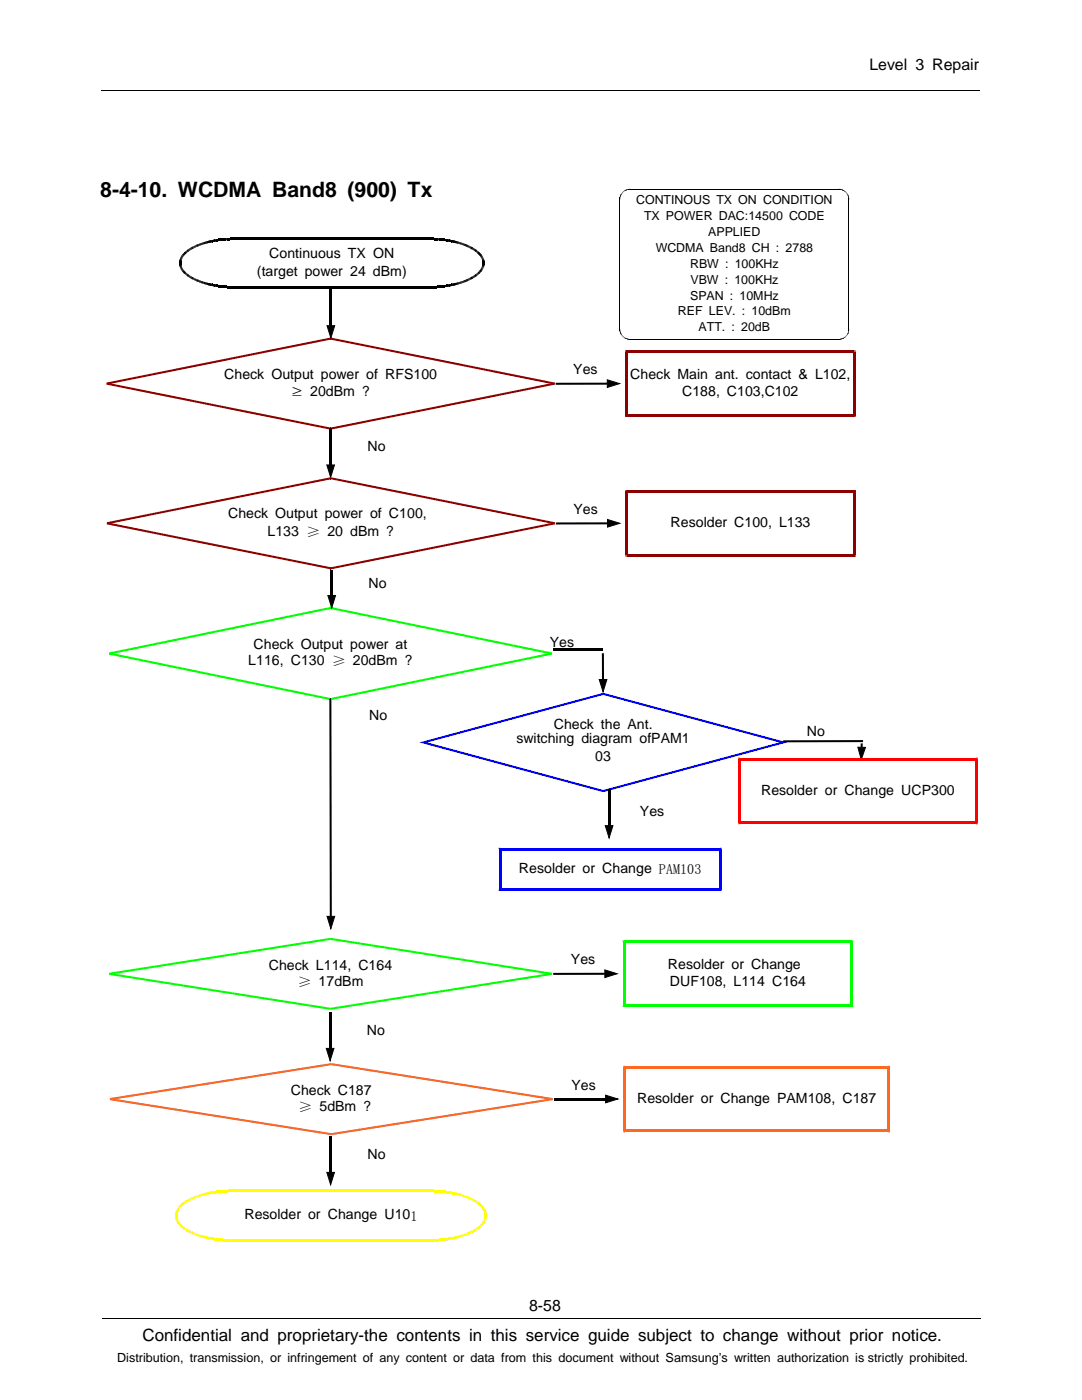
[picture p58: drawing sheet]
<svg xmlns="http://www.w3.org/2000/svg" width="216mm" height="279mm" viewBox="0 0 216 279" stroke-linecap="round" stroke-linejoin="round" font-family="sans-serif">
<defs><g id="words">
<text font-size="4.2" x="20" y="39.3">8-4-10. WCDMA Band8 (900) Tx</text>
<text font-size="3.4" x="28.4" y="267.7">Confidential and proprietary-the contents in this service guide subject to change without prior notice.</text>
<g font-size="3.2">
<text x="173.5" y="14">Level 3 Repair</text>
<text x="105.6" y="261.6">8-58</text>
</g>
<g font-size="2.8">
<text x="53.7" y="51.5">Continuous TX ON</text>
<text x="51.3" y="55.1">(target power 24 dBm)</text>
<text x="44.7" y="75.5">Check Output power of RFS100</text>
<text x="114.4" y="74.7">Yes</text>
<text x="125.8" y="75.6">Check Main ant. contact &amp; L102,</text>
<text x="58.1" y="79.3">≥ 20dBm ?</text>
<text x="136.1" y="79.1">C188, C103,C102</text>
<text x="73.3" y="90.1">No</text>
<text x="45.5" y="103.4">Check Output power of C100,</text>
<text x="53.4" y="107">L133 ≥ 20 dBm ?</text>
<text x="114.4" y="102.6">Yes</text>
<text x="133.8" y="105.2">Resolder C100, L133</text>
<text x="73.6" y="117.4">No</text>
<text x="50.6" y="129.6">Check Output power at</text>
<text x="109.7" y="129.2">Yes</text>
<text x="49.6" y="132.8">L116, C130 ≥ 20dBm ?</text>
<text x="73.7" y="143.6">No</text>
<text x="103.1" y="148.3">switching diagram ofPAM1</text>
<text x="110.5" y="145.5">Check the Ant.</text>
<text x="161" y="147">No</text>
<text x="118.8" y="151.9">03</text>
<text x="151.9" y="158.6">Resolder or Change UCP300</text>
<text x="127.7" y="162.8">Yes</text>
<text x="103.5" y="174.3">Resolder or Change PAM103</text>
<text x="53.6" y="193.5">Check L114, C164</text>
<text x="59.4" y="196.9">≥ 17dBm</text>
<text x="113.9" y="192.4">Yes</text>
<text x="133.3" y="193.3">Resolder or Change</text>
<text x="133.7" y="196.9">DUF108, L114 C164</text>
<text x="73.2" y="206.5">No</text>
<text x="58" y="218.5">Check C187</text>
<text x="59.5" y="221.9">≥ 5dBm ?</text>
<text x="114" y="217.4">Yes</text>
<text x="127.1" y="220.1">Resolder or Change PAM108, C187</text>
<text x="73.3" y="231.2">No</text>
<text x="48.8" y="243.4">Resolder or Change U101</text>
</g>
<g font-size="2.5">
<text x="126.9" y="40.7">CONTINOUS TX ON CONDITION</text>
<text x="128.5" y="43.9">TX POWER DAC:14500 CODE</text>
<text x="141.3" y="47.1">APPLIED</text>
<text x="130.8" y="50.2">WCDMA Band8 CH : 2788</text>
<text x="137.7" y="53.4">RBW : 100KHz</text>
<text x="137.7" y="59.8">SPAN : 10MHz</text>
<text x="137.8" y="56.6">VBW : 100KHz</text>
<text x="135.3" y="63">REF LEV. : 10dBm</text>
<text x="139.4" y="66.1">ATT. : 20dB</text>
<text x="23.4" y="271.9">Distribution, transmission, or infringement of any content or data from this document without Samsung’s written authorization is strictly prohibited.</text>
</g>
</g></defs>
<path d="M20.2 18.1h175.3M123.7 39.6v26.4M125.6 37.8h41.8M169.4 39.6v26.2M125.6 67.7h41.9M20.4 263h175.3" fill="none" stroke="#000" stroke-width=".2"/>
<g fill="#000">
<path d="M123.6 39.8h.1zM123.6 39.7h.1zM123.7 39.4l.1 .1zM125.3 37.7l.1 .1zM125.7 37.7v.1zM167.4 37.7v.1zM167.4 37.7l.1 .1zM167.7 37.7v.1zM169.3 39.7h.1zM169.3 39.8h.1zM123.6 65.8h.1zM125.7 67.7v.1z"/>
<path d="M167.4 67.7v.1zM169.3 66l.1 .1zM169.3 65.8h.1z"/>
</g>
<g fill="#000">
<path d="M123.6 39.6h.1zM123.7 39.5v.1zM123.7 39.5h.1zM123.7 39.4h.1zM123.7 39.3l.1 .1zM123.7 39.3h.1zM123.7 39.2l.1 .1zM123.7 39.1l.1 .2zM123.7 39.1l.1 .1zM123.8 39v.2zM123.8 39l.1 .1zM123.8 38.9l.1 .2z"/>
<path d="M123.8 38.9l.1 .1zM123.9 38.8v.2zM123.9 38.8l.1 .1zM123.9 38.7l.1 .2zM123.9 38.7l.1 .1zM124 38.6v.2zM124 38.6l.1 .1zM124.1 38.5v.2zM124.1 38.5l.1 .1zM124.1 38.5h.1zM124.2 38.3v.2zM124.1 38.4l.1 .1z"/>
<path d="M124.2 38.3l.1 .1zM124.2 38.3h.2zM124.4 38.2v.1zM124.4 38.2h.1zM124.4 38.1l.1 .1zM124.4 38.1h.2zM124.5 38.1l.1 .1zM124.5 38.1h.2zM124.7 38v.1zM124.7 38l.1 .1zM124.7 38h.2zM124.8 37.9l.1 .1z"/>
<path d="M124.8 37.9l.2 .1zM124.9 37.9l.1 .1zM124.9 37.9h.2zM125 37.8l.1 .1zM125 37.8l.2 .1zM125.1 37.8l.1 .1zM125.2 37.8l.1 .1zM125.2 37.8h.1zM125.3 37.7v.1zM125.4 37.7v.1zM125.4 37.7l.1 .1zM125.5 37.7v.1z"/>
<path d="M125.5 37.7l.1 .1zM125.6 37.7v.1zM167.5 37.7v.1zM167.5 37.7l.1 .1zM167.6 37.7v.1zM167.7 37.7l-.1 .1zM167.7 37.7v.1zM167.7 37.7l.1 .2zM167.8 37.8v.1zM167.8 37.8l.1 .1zM167.9 37.8v.1zM167.9 37.8l.1 .1z"/>
<path d="M168 37.8v.1zM168 37.8l.1 .2zM168.1 37.9v.1zM168.1 37.9l.1 .1zM168.2 37.9v.1zM168.2 37.9l.1 .2zM168.3 38v.1zM168.3 38l.1 .1zM168.4 38l-.1 .1zM168.4 38v.2zM168.5 38.1l-.1 .1zM168.5 38.1l.1 .1z"/>
<path d="M168.6 38.1v.1zM168.6 38.1l.1 .2zM168.7 38.2v.1zM168.7 38.3h.1zM168.7 38.4h.2zM168.9 38.4v.2zM168.8 38.5l.1-.1zM168.9 38.6l.1-.1zM168.9 38.6h.2zM169 38.7l.1-.1zM169 38.7h.1zM169 38.8l.1-.1z"/>
<path d="M169.1 38.8h.1zM169.1 38.9l.1-.1zM169.1 38.9h.1zM169.1 39l.1-.1zM169.1 39h.2zM169.2 39.1l.1-.1zM169.2 39.1h.1zM169.2 39.2l.1-.1zM169.2 39.2h.2zM169.2 39.3l.2-.1zM169.2 39.3h.2zM169.3 39.3h.1z"/>
<path d="M169.3 39.3l.1 .1zM169.3 39.4h.1zM169.3 39.4l.1 .1zM169.3 39.5h.1zM169.3 39.5l.1 .1zM169.3 39.6h.1zM123.6 66l.1-.1zM123.7 66.1l.1-.1zM123.6 66h.2zM123.7 66.1h.1zM123.7 66.3l.1-.1zM123.7 66.1l.1 .1z"/>
<path d="M123.7 66.4l.1-.1zM123.7 66.3h.1zM123.8 66.5l.1-.1zM123.7 66.4h.2zM123.8 66.6l.1-.1zM123.8 66.5h.1zM123.9 66.7l.1-.1zM123.8 66.6h.2zM123.9 66.8l.1-.1zM123.9 66.7h.1zM124 66.9l.1-.1zM123.9 66.8h.2z"/>
<path d="M124 66.9h.2zM124.1 67l.1-.1zM124.1 67.1l.1-.1zM124.1 66.9l.1 .2zM124.1 67.1h.2zM124.2 67.2l.1-.1zM124.3 67.1l.1 .2zM124.4 67.2l.1 .1zM124.6 67.3l-.1 .1zM124.5 67.3v.1zM124.7 67.4v.1zM124.6 67.3l.1 .2z"/>
<path d="M124.8 67.4l-.1 .1zM124.9 67.5l-.1 .1zM124.8 67.4v.2zM125 67.5l-.1 .1zM124.9 67.5v.1zM125 67.5v.2zM125.1 67.6l-.1 .1zM125.2 67.6v.1zM125.1 67.6l.1 .1zM125.3 67.6l-.1 .1zM125.3 67.6v.1zM125.4 67.6v.2z"/>
<path d="M125.3 67.6l.1 .2zM125.5 67.7v.1zM125.4 67.6l.1 .2zM125.6 67.7v.1zM125.5 67.7l.1 .1zM167.5 67.7v.1zM167.6 67.7v.1zM167.5 67.7l.1 .1zM167.6 67.6l.1 .2zM167.6 67.7l.1 .1zM167.7 67.6v.1zM167.6 67.6l.1 .1z"/>
<path d="M167.8 67.6v.1zM167.7 67.6l.1 .1zM167.9 67.6v.1zM167.8 67.6l.1 .1zM167.9 67.6l.1 .1zM168 67.6v.1zM168.1 67.5v.1zM168 67.6h.1zM168.2 67.5v.1zM168.1 67.5l.1 .1zM168.3 67.4v.1zM168.2 67.5h.1z"/>
<path d="M168.3 67.4l.1 .1zM168.4 67.3l.1 .1zM168.3 67.4h.2zM168.6 67.3v.1zM168.4 67.4h.2zM168.7 67.2v.1zM168.6 67.3h.1zM168.7 67.2h.1zM168.7 67.1l.1 .1zM168.8 67l.1 .1zM168.8 67v.2zM168.9 66.9v.2z"/>
<path d="M168.9 66.9l.1 .1zM169 66.8l.1 .1zM169 66.8v.2zM169 66.7l.1 .1zM169 66.7l.1 .2zM169.1 66.6l.1 .1zM169.1 66.6v.2zM169.1 66.5l.1 .1zM169.1 66.5l.1 .2zM169.2 66.4l.1 .1zM169.2 66.4v.2zM169.2 66.3l.1 .1z"/>
<path d="M169.2 66.3l.1 .2zM169.2 66.2l.2 .1zM169.2 66.2l.1 .2zM169.3 66.1l.1 .1zM169.3 66.1l.1 .2zM169.3 65.9l.1 .1zM169.3 66l.1 .1zM169.3 66l.1 .2zM169.3 65.8h.1zM169.3 65.8l.1 .2z"/>
</g>
<g fill="#8b0000">
<path d="M170.4 69.9h.3v.3h-.6v.3h.3z" fill-rule="evenodd"/>
<path d="M170.1 82.6h.3v.6h.3v-.3h-.6z" fill-rule="evenodd"/>
<path d="M125 82.6h.3v.3h-.6v.3h.3z" fill-rule="evenodd"/>
<path d="M124.7 69.9h.3v.6h.3v-.3h-.6z" fill-rule="evenodd"/>
</g>
<g fill="#8b0000">
<path d="M170.1 70.2h.6v12.7h-.6z"/>
<path d="M125 82.6h45.4v.6h-45.4z"/>
<path d="M124.7 70.2h.6v12.7h-.6z"/>
<path d="M125 69.9h45.4v.6h-45.4z"/>
</g>
<path d="M110.9 76.6h10.3" fill="none" stroke="#000" stroke-width=".42"/>
<path d="M121.2 75.8l2.4 .8-2.4 .7z" fill="#000"/>
<path d="M121.2 75.8l2.4 .8-2.4 .7z" fill="none" stroke="#000" stroke-width=".2"/>
<g fill="#8b0000">
<path d="M65.9 67.4l.1 .4z"/>
<path d="M65.9 85.3l.1 .4z"/>
</g>
<g fill="#8b0000">
<path d="M21.3 76.3v.5z"/>
<path d="M110.6 76.4l.1 .4z"/>
<path d="M21.3 76.3l44.6-8.9 .1 .4-44.6 9z"/>
<path d="M21.4 76.4l44.6 8.9-.1 .4-44.6-8.9z"/>
<path d="M65.9 85.3l44.7-8.9 .1 .4-44.7 8.9z"/>
<path d="M66 67.4l44.7 8.9-.1 .5-44.7-9z"/>
</g>
<g fill="#000">
<path d="M35.8 52.4h.4zM35.8 52.5h.4zM35.8 52.6h.4zM35.8 52.3h.4v.4h-.4zM35.8 52.1l.4 .1zM35.8 52.8l.4 .1zM42.3 47.9l.1 .4zM42.3 56.7l.1 .4zM42.7 47.8h.1v.4h-.1zM42.7 56.7h.1v.5h-.1zM43.1 47.8h.1v.4h-.1zM43.1 56.8h.1v.4h-.1z"/>
<path d="M43.3 47.7h.2v.4h-.2zM43.3 56.9h.2v.4h-.2zM43.6 47.7h.1v.4h-.1zM43.6 56.9h.1v.4h-.1zM43.8 47.7h.1v.4h-.1zM43.8 56.9h.1v.4h-.1zM44 47.6l.1 .4zM44 56.9l.1 .4zM44.2 47.6l.1 .4zM44.2 57l.1 .4zM44.3 47.6l.1 .4zM44.3 57l.1 .4z"/>
<path d="M44.5 47.6l.1 .4zM44.5 57l.1 .4zM44.7 47.6h.2v.4h-.2zM44.7 57h.2v.4h-.2zM44.8 47.6v.4zM44.8 57v.4zM45 47.5h.1v.4h-.1zM45 57v.4zM45 47.5v.4zM45.1 57.1h.2v.4h-.2zM45.2 57.1v.4zM45.2 47.5h.2v.4h-.2z"/>
<path d="M45.3 47.5v.4zM45.4 57.1h.3v.4h-.3zM45.5 57.1v.4zM45.5 47.5h.3v.4h-.3zM45.6 47.5v.4zM45.6 57.1v.4zM45.7 47.5v.4zM45.7 57.1h.3v.4h-.3zM45.8 57.1v.4zM45.9 57.1v.4zM45.9 47.5h.3v.4h-.3zM46 47.5v.4z"/>
<path d="M46.1 47.5v.4zM46.1 57.1h.3v.4h-.3zM46.2 47.5v.4zM46.2 57.1v.4zM46.3 57.1v.4zM46.3 47.5h.5v.4h-.5zM46.4 47.5v.4zM46.5 47.5v.4zM46.6 47.5v.4zM46.6 57.2v.4zM46.7 47.5v.4zM46.7 57.2v.4z"/>
<path d="M46.8 47.5v.4zM46.8 57.2v.4zM85.7 57.2v.4zM85.7 47.5v.4zM85.8 57.2v.4zM85.8 47.5v.4zM85.9 57.2v.4zM85.9 47.5v.4zM86 47.5v.4zM86 57.1h.4v.4h-.4zM86.1 57.1v.4zM86.2 57.1v.4z"/>
<path d="M86.2 47.5h.4v.4h-.4zM86.3 57.1v.4zM86.3 47.5v.4zM86.4 47.5v.4zM86.5 47.5v.4zM86.5 57.1h.2v.4h-.2zM86.6 57.1v.4zM86.6 47.5h.4v.4h-.4zM86.7 47.5v.4zM86.8 47.5v.4zM86.8 57.1h.3v.4h-.3zM86.9 57.1v.4z"/>
<path d="M86.9 47.5v.4zM87 57.1v.4zM87.1 47.5h.1v.4h-.1zM87.1 47.5v.4zM87.1 57.1h.2v.4h-.2zM87.2 57.1v.4zM87.3 47.5h.2v.4h-.2zM87.4 47.5v.4zM87.4 57l.1 .4zM87.6 57h.2v.4h-.2zM87.6 47.6h.2v.4h-.2zM87.7 57v.4z"/>
<path d="M87.7 47.6v.4zM87.8 57l.1 .4zM87.8 47.6l.1 .4zM88 57l.1 .4zM88 47.6l.1 .4zM88.2 57l.1 .4zM88.2 47.6l.1 .4zM88.3 56.9l.1 .4zM88.3 47.6l.1 .4zM88.5 56.9h.1v.4h-.1zM88.5 47.7h.1v.4h-.1zM88.7 56.9h.1v.4h-.1z"/>
<path d="M88.7 47.7h.1v.4h-.1zM89 56.9l.1 .4zM89 47.7l.1 .4zM89.3 56.8l.1 .4zM89.3 47.8l.1 .4zM89.6 56.7l.1 .5zM89.6 47.8l.1 .4zM90.1 56.7l.1 .4zM90.1 47.9l.1 .4zM96.3 52.8l.4 .1zM96.3 52.1l.4 .1zM96.3 52.6h.4z"/>
<path d="M96.3 52.5h.4zM96.3 52.4h.4zM96.3 52.3h.4v.4h-.4z"/>
</g>
<g fill="#000">
<path d="M35.8 52.3h.4zM35.8 52.7l.4-.1zM35.8 52.7h.4zM35.8 52.1l.4 .1zM35.8 52.2l.4 .1zM35.8 52.8l.4-.1zM35.8 52.9l.4-.1zM35.8 52.9h.4zM35.8 52l.4 .1zM35.8 53l.4-.1zM35.8 52l.4 .2zM35.8 53l.4-.1v.1l-.4 .1z"/>
<path d="M35.9 51.8l.3 .1zM35.8 51.9l.4 .1zM35.8 53.1l.4-.1zM35.8 51.9l.4 .1v.1l-.4-.1zM35.8 53.1h.4zM35.9 53.2l.4-.1zM35.8 53.2l.4-.1zM35.8 51.8l.4 .2zM35.9 53.3l.4-.1zM35.9 51.7l.3 .2zM35.9 51.6l.4 .1zM35.9 51.7l.4 .1z"/>
<path d="M35.9 53.3h.4zM35.9 53.4l.4-.1zM35.9 51.6l.4 .2zM36 51.5l.3 .3zM36 51.4l.4 .1zM36 51.5l.3 .1zM35.9 53.4l.4-.1 .1 .1-.4 .1zM36 53.6l.4-.1zM36 51.3l.4 .2zM36 53.5l.4-.1zM36 51.5h.4l-.1 .1h-.4zM36 53.7l.4-.2v.1l-.3 .2z"/>
<path d="M36 53.7l.4-.2zM36 51.3l.3 .3zM36.1 53.7l.3-.1zM36.1 51.2l.3 .2v.1l-.4-.2zM36.1 51.2l.3 .2zM36.1 53.7h.4zM36.2 51.1l.3 .2zM36.2 53.9l.3-.3v.1l-.3 .3zM36.1 53.8l.4-.1zM36.2 53.9l.4-.2zM36.2 51l.3 .3v.1l-.3-.3zM36.2 51l.4 .2z"/>
<path d="M36.2 53.9l.4-.1zM36.3 50.9l.3 .3zM36.3 54l.3-.2v.1l-.3 .2zM36.2 54l.4-.2zM36.3 50.9l.3 .2zM36.3 54.1l.3-.2 .1 .1-.3 .2zM36.3 54.1l.3-.2zM36.3 50.9l.3 .2v.1l-.3-.3zM36.4 54.2l.3-.2zM36.3 50.8h.1l.3 .2-.1 .1zM36.4 50.8l.3 .2zM36.4 54.2l.3-.2 .1 .1-.3 .2z"/>
<path d="M36.5 50.7l.3 .2zM36.5 54.3l.3-.2zM36.5 50.7l.3 .2-.1 .1-.3-.2zM36.5 54.3l.3-.2h.1l-.4 .3zM36.5 50.6l.4 .2zM36.8 54.1l.1 .1-.3 .3v-.1zM36.5 54.4l.4-.3zM36.5 50.6l.4 .2-.1 .1-.3-.2zM36.6 50.6l.1-.1 .2 .3-.1 .1zM36.6 50.5l.3 .3zM36.9 54.2l-.3 .3zM36.9 54.2l.1 .1-.3 .3-.1-.1z"/>
<path d="M36.7 50.4l.3 .3zM36.7 54.6l.3-.3zM36.6 50.5l.1-.1 .3 .3-.1 .1zM36.7 54.6l.3-.3 .1 .1-.3 .3zM37.1 54.4l-.2 .3h-.1zM36.8 50.4l.3 .2zM37.1 54.4l-.3 .3zM36.7 50.4h.1l.3 .2-.1 .1zM37.1 54.4l-.2 .3zM36.9 50.3l.3 .2zM36.8 50.4l.1-.1 .3 .2-.1 .1zM36.9 54.7l.3-.3 .1 .1-.3 .3z"/>
<path d="M37 50.2l.3 .3zM37.3 54.5l-.3 .3zM36.9 50.3l.1-.1 .3 .3h-.1zM37.3 54.5l.1 .1-.3 .3-.1-.1zM37.1 50.1l.3 .3zM37.3 54.6l.1 .1-.2 .3-.1-.1zM37.3 54.6l-.2 .3zM37 50.2l.1-.1 .3 .3-.1 .1zM37.4 54.7l-.2 .3zM37.1 50.1l.1-.1 .2 .3-.1 .1zM37.2 50l.2 .3zM37.4 54.7h.1l-.2 .4-.1-.1z"/>
<path d="M37.3 49.9l.2 .3zM37.5 54.7l.1 .1-.2 .3h-.1zM37.5 54.7l-.2 .4zM37.2 50l.1-.1 .2 .3-.1 .1zM37.4 49.9l.2 .3zM37.6 54.8l-.2 .3zM37.3 49.9h.1l.2 .3h-.1zM37.6 54.8l.1 .1-.2 .3-.1-.1zM37.5 49.8l.2 .3zM37.7 54.8l-.2 .4zM37.4 49.9l.1-.1 .2 .3-.1 .1zM37.7 54.8l.1 .1-.2 .4-.1-.1z"/>
<path d="M37.6 49.7l.2 .4zM37.8 54.9l-.2 .4zM37.5 49.8l.1-.1 .2 .4h-.1zM37.8 54.9l.1 .1-.2 .3-.1-.1zM37.7 49.7l.2 .3zM37.9 55l-.2 .3zM37.6 49.7h.1l.2 .3-.1 .1zM37.9 55h.1l-.2 .4-.1-.1zM37.8 49.6l.2 .4zM38 55l-.2 .4zM37.7 49.7l.1-.1 .2 .4h-.1zM38 55.1h.1l-.3 .3z"/>
<path d="M37.8 49.6l.3 .3zM38.1 55.1l-.2 .4zM37.8 49.6l.3 .3h-.1zM38.1 55.1l.1 .1-.2 .3h-.1zM38 49.5l.2 .3zM38.1 55.2h.1l-.1 .4-.1-.1zM38.1 55.2l-.1 .3zM37.9 49.5h.1l.2 .3-.1 .1zM38.2 55.2l-.1 .4zM38 49.5l.1-.1 .1 .4h-.1zM38.1 49.4l.2 .4zM38.3 55.2l.1 .1-.3 .3v-.1z"/>
<path d="M38.1 49.4l.3 .3zM38.4 55.3l-.2 .3zM38.1 49.4l.3 .3-.1 .1zM38.4 55.3h.1l-.2 .4-.1-.1zM38.3 49.3l.2 .4zM38.5 55.3l-.2 .4zM38.2 49.4l.1-.1 .2 .4h-.1zM38.5 55.3l.1 .1-.2 .4-.1-.1zM38.4 49.2l.2 .4zM38.5 55.4h.2l-.2 .4h-.1zM38.5 55.4l-.1 .4zM38.3 49.3l.1-.1 .2 .4-.1 .1z"/>
<path d="M38.7 55.4l-.2 .4zM38.4 49.2h.1l.2 .4h-.2zM38.5 49.2l.2 .4zM38.7 55.4l.1 .1-.2 .4-.1-.1zM38.6 49.1l.2 .4zM38.8 55.5h.1l-.2 .4h-.1zM38.8 55.5l-.2 .4zM38.5 49.2l.1-.1 .2 .4-.1 .1zM38.9 55.5l-.2 .4zM38.6 49.1h.1l.2 .3-.1 .1zM38.7 49.1l.2 .3zM38.9 55.5l.1 .1-.2 .4-.1-.1z"/>
<path d="M38.8 49l.2 .4zM39 55.6l.1 .1-.1 .3h-.2zM39 55.6l-.2 .4zM38.7 49.1l.1-.1 .2 .4h-.1zM39 49l.1 .3zM39.1 55.7h.1l-.1 .4-.1-.1zM39.1 55.7l-.1 .3zM38.8 49h.2l.1 .3-.1 .1zM39.2 55.7l-.1 .4zM39 49l.1-.1 .1 .4h-.1zM39.1 48.9l.1 .4zM39.2 55.7v.4z"/>
<path d="M39.2 48.9l.1 .4zM39.3 55.7v.5zM39.3 55.7l-.1 .4zM39.1 48.9l.2 .3zM39.4 55.8l-.1 .4zM39.2 48.9l.2 .3zM39.3 48.8l.2 .4zM39.5 55.8l-.2 .4zM39.2 48.9l.3 .3zM39.5 55.8l-.1 .4zM39.4 48.8l.1 .3zM39.5 55.8v.5z"/>
<path d="M39.5 55.8v.4zM39.3 48.8l.3 .3zM39.6 55.9l-.1 .4zM39.5 48.7l.1 .4zM39.6 55.9h.2l-.2 .4-.1-.1zM39.8 55.9l-.2 .4zM39.5 48.7h.1l.2 .4h-.2zM39.6 48.7l.2 .4zM39.8 55.9l-.1 .4zM39.7 48.7l.1 .3zM39.8 55.9v.5zM39.6 48.7l.3 .3z"/>
<path d="M39.9 56l-.1 .4zM39.7 48.6l.2 .4zM39.8 48.6l.1 .4zM39.9 56v.4zM39.9 48.6l.1 .4zM40 56h.1l-.1 .4h-.1zM40 56l-.1 .4zM39.8 48.6l.2 .4zM40.1 56l-.1 .4zM39.9 48.6h.1l.1 .4h-.1zM40 48.6l.1 .4zM40.1 56l-.1 .5z"/>
<path d="M40 48.5l.2 .4zM40.2 56.1h.1l-.1 .4h-.2zM40.2 56.1l-.2 .4zM40 48.6l.2 .3zM40.1 48.5h.1l.1 .4h-.1zM40.3 56.1v.4zM40.3 56.1l-.1 .4zM40.2 48.5l.1 .4zM40.2 48.5l.2 .4zM40.4 56.1l-.1 .4zM40.4 56.1v.5zM40.2 48.5l.2 .3z"/>
<path d="M40.4 56.2v.4zM40.3 48.5l.1 .3zM40.5 56.2h.1l-.2 .4-.1-.1zM40.4 48.4l.2 .4zM40.6 56.2v.4zM40.6 56.2l-.1 .4zM40.3 48.5l.1-.1 .2 .4h-.1zM40.5 48.4l.1 .4zM40.7 56.2l.1 .1-.2 .3h-.1zM40.6 48.3l.1 .4zM40.7 56.3h.2l-.1 .4h-.1zM40.7 56.3v.4z"/>
<path d="M40.5 48.4l.1-.1 .2 .4h-.1zM40.8 48.3l.1 .4zM40.9 56.3l-.1 .4zM40.7 48.3h.1l.1 .4h-.2zM40.9 56.3v.4zM41 56.3l.1 .1-.2 .3h-.1zM40.9 48.3l.1 .3zM41 56.3l.1 .1v.4l-.1-.1zM41 56.3v.4zM40.8 48.3h.1l.2 .3-.1 .1zM41.1 48.2v.4zM41.1 56.4v.4z"/>
<path d="M41 48.2h.1v.4h-.1zM41.2 56.4l-.1 .4zM41.1 48.2l.1 .4zM41.3 56.4l.1 .1-.2 .3h-.1zM41.2 48.2l.1 .4zM41.3 56.4l.1 .1v.4l-.1-.1zM41.3 56.4v.4zM41.1 48.2h.1l.2 .3-.1 .1zM41.4 48.1v.4zM41.4 56.5v.4zM41.3 48.2l.1-.1v.4l-.1 .1zM41.4 48.1l.1 .4z"/>
<path d="M41.5 56.5l-.1 .4zM41.5 56.5v.4zM41.5 48.1l.1 .4zM41.6 56.5l-.1 .4zM41.4 48.1l.2 .4zM41.6 56.5v.4zM41.6 48.1l.1 .4zM41.7 56.5l-.1 .4zM41.5 48.1l.2 .4zM41.7 56.5v.4zM41.7 48l.1 .5zM41.8 56.5l-.1 .4z"/>
<path d="M41.6 48.1l.2 .4zM41.8 56.5v.5zM41.8 48l.1 .4zM41.9 56.6l-.1 .4zM41.7 48l.2 .4zM41.9 56.6h.1l-.1 .4h-.1zM41.9 48l.1 .4zM42 56.6l-.1 .4zM41.8 48h.1l.1 .4h-.1zM42 56.6v.4zM42 48l.1 .4zM42.1 56.6l-.1 .4z"/>
<path d="M41.9 48l.2 .4zM42.1 56.6v.4zM42.1 48v.4zM42.1 47.9l.1 .4zM42.2 56.6l-.1 .4zM42.1 48l.1 .3zM42.2 56.6v.5zM42.2 47.9l.1 .4zM42.3 56.7l-.1 .4zM42.1 47.9l.2 .4zM42.4 56.7l-.1 .4zM42.3 47.9l.1 .4z"/>
<path d="M42.4 56.7h.1l-.1 .4h-.1zM42.4 47.9l.1 .4zM42.5 56.7l-.1 .4zM42.3 47.9h.1l.1 .4h-.1zM42.5 56.7v.4zM42.5 47.9l.1 .4zM42.6 56.7l-.1 .4zM42.4 47.9l.2 .4zM42.6 56.7v.4zM42.6 47.9l.1 .4zM42.7 56.7l-.1 .4zM42.5 47.9l.2 .4z"/>
<path d="M42.7 56.7v.5zM42.7 47.8l.1 .4zM42.6 47.9l.2 .3zM42.8 56.7v.5zM42.8 47.8l.1 .4zM42.9 56.7v.5zM42.9 47.8v.4zM42.9 56.8v.4zM42.9 47.8l.1 .4zM43 56.8l-.1 .4zM43 56.8v.4zM43 47.8l.1 .4z"/>
<path d="M43.1 56.8l-.1 .4zM42.9 47.8l.2 .4zM43.2 56.8l-.1 .4zM43.1 47.8l.1 .4zM43.2 56.8v.4zM43.2 47.8l.1 .4zM43.3 56.8l-.1 .4zM43.1 47.8l.2 .4zM43.3 56.8v.5zM43.3 47.7l.1 .4zM43.3 56.9v.4zM43.2 47.8l.2 .3z"/>
<path d="M43.5 56.9l-.1 .4zM43.4 47.7l.1 .4zM43.5 56.9v.4zM43.5 47.7l.1 .4zM43.6 56.9l-.1 .4zM43.4 47.7l.2 .4zM43.6 56.9v.4zM43.6 47.7l.1 .4zM43.5 47.7l.2 .4zM43.7 56.9v.4zM43.7 47.7l.1 .4zM43.8 56.9v.4z"/>
<path d="M43.8 47.7l.1 .4zM43.7 47.7l.2 .4zM43.9 56.9v.4zM43.9 47.7l.1 .4zM44 56.9v.4zM44 47.6v.4zM43.9 47.7l.1 .3zM44.1 56.9l-.1 .4zM44 47.6l.1 .4zM44.1 56.9v.5zM44.1 47.6l.1 .4zM44.2 57l-.1 .4z"/>
<path d="M44 47.6l.2 .4zM44.3 57l-.1 .4zM44.2 47.6l.1 .4zM44.3 57v.4zM44.3 47.6l.1 .4zM44.2 47.6l.2 .4zM44.4 57v.4zM44.4 47.6l.1 .4zM44.5 57v.4zM44.5 47.6l.1 .4zM44.4 47.6l.2 .4zM44.6 57v.4z"/>
<path d="M44.6 47.6v.4zM44.6 57h.1v.4h-.1zM44.7 47.6v.4zM44.7 57v.4zM44.6 47.6h.1v.4h-.1zM44.9 57l-.1 .4zM44.8 47.6l.1 .4zM44.9 57v.4zM44.9 47.5l.1 .4zM45 57l-.1 .4zM44.8 47.6l.2 .3zM45 57v.4z"/>
<path d="M45.1 57v.5zM45.1 47.5l.1 .4zM45.1 57.1v.4zM45.2 47.5l.1 .4zM45.1 47.5l.2 .4zM45.3 57.1v.4zM45.3 47.5l.1 .4zM45.4 57.1l-.1 .4zM45.4 47.5l.1 .4zM45.3 47.5l.2 .4zM45.7 57.1l-.1 .4zM45.7 57.1v.4z"/>
<path d="M45.8 47.5l.1 .4zM45.9 47.5l.1 .4zM45.8 47.5l.2 .4zM46 57.1v.4zM46.1 57.1l-.1 .4zM46.2 47.5l.1 .4zM46.3 47.5l.1 .4zM46.2 47.5l.2 .4zM46.4 57.1v.4zM46.5 57.1v.5zM46.5 57.2v.4zM85.9 57.2l.2 .3z"/>
<path d="M85.9 57.2l.1 .4zM86 57.1l.1 .4zM86.1 47.5v.4zM86.2 47.5l-.1 .4zM86.3 57.1l.2 .4zM86.3 57.1l.1 .4zM86.4 57.1l.1 .4zM86.6 47.5l-.1 .4zM86.6 47.5v.4zM86.7 57.1l.1 .4zM86.8 57.1v.4zM87 47.5l-.1 .4z"/>
<path d="M87 57.1l.2 .4zM87 47.5v.4zM87 57.1l.1 .4zM87.1 47.5l-.1 .4zM87.1 57.1l.1 .4zM87.2 47.5v.4zM87.3 57.1l.1 .3zM87.3 47.5v.4zM87.3 57.1l.1 .4zM87.4 57v.4zM87.5 47.5l-.1 .4zM87.4 57l.2 .4z"/>
<path d="M87.4 57l.1 .4zM87.5 57l.1 .4zM87.5 47.5v.5zM87.6 47.6l-.1 .4zM87.8 47.6l-.1 .4zM87.7 57l.2 .4zM87.7 57l.1 .4zM87.8 57l.1 .4zM87.8 47.6v.4zM87.9 47.6v.4zM87.9 57l.2 .4zM87.9 57l.1 .4z"/>
<path d="M88 57l.1 .4zM88 47.6v.4zM88.1 47.6v.4zM88.1 57l.1 .4zM88.1 57v.4zM88.2 47.6l-.1 .4zM88.3 47.6l-.1 .4zM88.2 57l.2 .3zM88.2 57l.1 .4zM88.3 56.9l.1 .4zM88.3 47.6v.4zM88.4 47.6v.4z"/>
<path d="M88.4 56.9l.2 .4zM88.4 56.9l.1 .4zM88.5 56.9l.1 .4zM88.5 47.6v.5zM88.5 47.7v.4zM88.6 47.7v.4zM88.6 56.9l.2 .4zM88.6 56.9l.1 .4zM88.7 56.9l.1 .4zM88.7 47.7v.4zM88.8 47.7v.4zM88.8 56.9l.1 .4z"/>
<path d="M88.9 56.9v.4zM88.9 47.7v.4zM88.9 56.9h.1v.4h-.1zM89 56.9v.4zM88.9 47.7h.1v.4h-.1zM89 47.7v.4zM89.1 47.7l-.1 .4zM89 56.9l.2 .3zM89 56.9l.1 .4zM89.1 56.8l.1 .4zM89.2 47.8l-.1 .4zM89.1 56.8h.1l.1 .4h-.1z"/>
<path d="M89.1 47.7v.5zM89.2 56.8l.1 .4zM89.2 47.8h.1l-.1 .4h-.1zM89.3 47.8l-.1 .4zM89.4 47.8l-.1 .4zM89.3 56.8l.2 .4zM89.3 56.8l.1 .4zM89.4 56.8l.1 .4zM89.5 47.8l-.1 .4zM89.4 56.8h.1l.1 .4h-.1zM89.4 47.8v.4zM89.5 56.8l.1 .4z"/>
<path d="M89.6 47.8l-.1 .4zM89.5 56.8l.2 .4zM89.5 47.8h.1l-.1 .4h-.1zM89.6 56.7l.1 .5zM89.6 47.8v.4zM89.7 47.8v.4zM89.7 56.7l.2 .4zM89.7 56.7l.1 .5zM89.8 56.7l.1 .4zM89.9 47.9l-.1 .4zM89.8 56.7h.1l.1 .4h-.1zM89.8 47.8v.5z"/>
<path d="M89.9 56.7l.1 .4zM90 47.9l-.1 .4zM89.9 47.9h.1l-.1 .4h-.1zM90 56.7v.4zM90 47.9v.4zM90 56.7l.1 .4zM90.1 47.9l-.1 .4zM90.2 47.9l-.1 .4zM90.1 56.7l.2 .3zM90.1 56.7l.1 .4zM90.2 56.6l.1 .4zM90.3 47.9l-.1 .4z"/>
<path d="M90.2 56.6l.2 .4zM90.2 47.9v.4zM90.3 56.6l.1 .4zM90.4 48l-.1 .4zM90.3 56.6h.1l.1 .4h-.1zM90.3 47.9v.5zM90.4 56.6l.1 .4zM90.5 48l-.1 .4zM90.4 56.6l.2 .4zM90.4 48h.1l-.1 .4h-.1zM90.5 56.6l.1 .4zM90.6 48l-.1 .4z"/>
<path d="M90.5 56.6l.2 .4zM90.5 48v.4zM90.6 56.6l.1 .4zM90.7 48l-.1 .4zM90.6 56.6l.1 .3zM90.6 48v.4zM90.7 56.5v.4zM90.7 48v.5zM90.7 56.5l.1 .4zM90.8 48.1l-.1 .4zM90.7 56.5l.2 .4zM90.8 56.5l.1 .4z"/>
<path d="M90.9 48.1l-.1 .4zM90.8 56.5l.2 .4zM90.8 48.1v.4zM90.9 56.5l.1 .4zM91 48.1l-.1 .4zM90.9 56.5l.2 .4zM90.9 48.1v.4zM91 56.5l.1 .4zM91.1 48.1l-.1 .4zM91 56.5l.1-.1 .1 .4-.1 .1zM91 48.1v.4zM91.2 48.2l-.1 .4z"/>
<path d="M91.1 56.5l.1-.1 .1 .4h-.1zM91.1 56.5l.1 .3zM91.1 48.1l.1 .1-.1 .4-.1-.1zM91.2 56.4l.1 .4zM91.2 48.2h.1l-.1 .4-.1-.1zM91.3 48.2l-.1 .4zM91.2 56.4h.1l.1 .4h-.1zM91.3 56.4l.1 .4zM91.4 48.2l-.1 .4zM91.3 56.4l.1-.1 .1 .4-.1 .1zM91.3 48.2h.1l-.1 .4h-.1zM91.5 48.2l-.1 .4z"/>
<path d="M91.4 56.4l.1-.1 .2 .4h-.2zM91.4 56.3l.1 .4zM91.4 48.2h.1l-.1 .4h-.1zM91.5 56.3l.1 .4zM91.5 48.3h.2l-.2 .4-.1-.1zM91.6 48.3l-.1 .4zM91.5 56.3h.1l.1 .4h-.1zM91.7 48.3l-.1 .4zM91.6 56.3h.1l.2 .3-.1 .1zM91.6 56.3l.1 .4zM91.6 48.3h.1l-.1 .4h-.1zM91.7 56.3l.1 .3z"/>
<path d="M91.8 48.3l.1 .1-.2 .3h-.1zM91.8 48.3l-.1 .4zM91.7 56.2h.1l.1 .4h-.1zM91.9 48.4l-.1 .4zM91.8 56.2l.3 .4zM91.8 56.2l.1 .4zM91.8 48.3l.1 .1-.1 .4-.1-.1zM91.9 56.2l.1 .4zM92 48.4l-.1 .4zM91.9 56.2h.1l.1 .4h-.1zM92.1 48.4l-.1 .4zM92 56.2l.1-.1 .2 .4h-.1z"/>
<path d="M92 56.2l.1 .4zM92 48.4h.1l-.1 .4h-.1zM92.1 56.1l.1 .4zM92.2 48.5h.1l-.2 .4-.1-.1zM92.2 48.5l-.1 .4zM92.1 56.1l.2 .4zM92.3 48.5l-.1 .4zM92.2 56.1h.1l.2 .3-.1 .1zM92.2 56.1l.1 .4zM92.2 48.5v.4zM92.3 56.1l.1 .4zM92.4 48.5l.1 .1-.2 .3h-.1z"/>
<path d="M92.4 48.5l-.1 .4zM92.3 56l.2 .4zM92.5 48.6l-.1 .4zM92.4 56h.1l.1 .4h-.1zM92.4 56l.1 .4zM92.4 48.5v.5zM92.6 48.6l-.1 .4zM92.5 56l.2 .3zM92.5 56l.1 .4zM92.5 48.6h.1l-.1 .4-.1-.1zM92.6 56l.1 .3zM92.6 48.6v.4z"/>
<path d="M92.7 48.6l-.1 .4zM92.6 55.9h.1l.1 .4h-.1zM92.8 48.7l-.1 .4zM92.7 55.9l.2 .4zM92.7 55.9l.1 .4zM92.7 48.6l.1 .1-.1 .4-.1-.1zM92.8 55.9l.1 .4zM92.9 48.7l-.1 .4zM92.8 55.9l.2 .3zM92.8 48.7v.4zM93 48.8l-.2 .3zM92.9 55.9l.1-.1 .1 .4h-.1z"/>
<path d="M93 55.8l.1 .4zM93 48.8h.1l-.1 .4-.1-.1zM93.1 48.8l-.1 .4zM93 55.8l.2 .4zM93.2 48.8l-.1 .4zM93 55.8l.3 .3zM93.1 48.8v.4zM93.1 55.8l.2 .3zM93.3 48.9l-.2 .3zM93.1 55.8l.3 .3zM93.2 55.7l.2 .4zM93.3 48.9l-.1 .4z"/>
<path d="M93.2 55.7l.1-.1 .2 .4-.2 .1zM93.5 49l-.2 .3zM93.3 55.7l.1-.1 .2 .4h-.1zM93.3 55.7l.2 .3zM93.3 48.9l.2 .1-.2 .3h-.1zM93.4 55.6l.2 .4zM93.5 49h.1l-.2 .4-.1-.1zM93.6 49l-.2 .4zM93.4 55.6l.2-.1 .1 .4-.1 .1zM93.6 55.5l.1 .4zM93.6 49l.1 .1-.1 .3h-.2zM93.7 49.1l-.1 .3z"/>
<path d="M93.6 55.5h.1l.1 .4h-.1zM93.8 49.1l-.2 .4zM93.6 55.5l.1-.1 .3 .4-.1 .1zM93.6 55.5l.3 .4zM93.7 49.1h.1l-.1 .4-.1-.1zM93.7 55.4l.3 .4zM93.9 49.1l.1 .1-.3 .4-.1-.1zM93.9 49.2l-.2 .4zM93.8 55.4h.1l.1 .4h-.1zM94 49.2l-.1 .4zM93.9 55.4l.1-.1 .2 .4-.1 .1zM93.9 55.4l.2 .4z"/>
<path d="M93.9 49.2h.1l-.1 .4h-.1zM94 55.3l.2 .4zM94.2 49.3l-.2 .4zM94 55.3h.1l.2 .3-.1 .1zM94.1 49.2l.1 .1-.2 .4-.1-.1zM94.1 55.3l.2 .3zM94.3 49.4l-.2 .3zM94.1 55.3l.1-.1 .2 .4h-.1zM94.2 49.3l.1 .1-.2 .3h-.1zM94.2 55.2l.2 .4zM94.3 49.4h.1l-.2 .4-.1-.1zM94.4 49.4l-.2 .4z"/>
<path d="M94.2 55.2h.1l.2 .3-.1 .1zM94.5 49.5l-.2 .3zM94.3 55.2l.1-.1 .2 .3-.1 .1zM94.3 55.2l.2 .3zM94.4 49.4l.1 .1-.2 .3h-.1zM94.4 55.1l.2 .4zM94.6 49.5l-.2 .4zM94.4 55.1l.1-.1 .2 .4-.1 .1zM94.5 49.5l.1 .1-.2 .3-.1-.1zM94.5 55l.2 .4zM94.7 49.6l-.2 .4zM94.5 55.1l.1-.1 .2 .3-.1 .1z"/>
<path d="M94.6 49.5l.1 .1-.2 .4-.1-.1zM94.6 55l.2 .3zM94.8 49.7l-.2 .3zM94.6 55l.1-.1 .2 .4h-.1zM94.7 49.6l.1 .1-.2 .3-.1-.1zM94.7 54.9l.2 .4zM94.9 49.7l-.2 .4zM94.7 54.9l.3 .3h-.1zM94.8 49.7h.1l-.2 .4-.1-.1zM94.7 54.9l.3 .3zM95 49.8l-.3 .3zM94.7 54.9l.1-.1 .3 .3-.1 .1z"/>
<path d="M94.9 49.7l.1 .1-.3 .3zM94.8 54.8l.3 .3zM95.1 49.9l-.3 .3zM94.8 54.8l.1-.1 .2 .4zM95 49.8l.1 .1-.3 .3-.1-.1zM95.1 49.9l-.2 .3zM94.9 54.7h.1l.2 .3-.1 .1zM94.9 54.7l.2 .4zM95.1 49.9l-.2 .3h-.1zM95 54.7l.2 .3zM95.1 49.9l.1 .1-.2 .3-.1-.1zM95.2 50l-.2 .3z"/>
<path d="M95 54.7l.1-.1 .2 .3-.1 .1zM95.3 50.1l-.2 .3zM95.1 54.6l.1-.1 .2 .3-.1 .1zM95.1 54.6l.2 .3zM95.2 50l.1 .1-.2 .3-.1-.1zM95.2 54.5l.2 .3zM95.4 50.2l-.2 .3zM95.2 54.5l.1-.1 .2 .3v.1zM95.3 50.1l.1 .1-.2 .3-.1-.1zM95.3 54.4l.2 .3zM95.5 50.3l-.2 .2zM95.2 50.5l.3-.3v.1l-.2 .2z"/>
<path d="M95.3 54.4h.1l.2 .3h-.1zM95.6 50.4l-.2 .2zM95.4 54.4v-.1l.3 .3-.1 .1zM95.5 50.3l.1 .1-.2 .2-.1-.1zM95.4 54.4l.2 .3zM95.4 54.3l.3 .3zM95.7 50.4l-.3 .3zM95.5 54.2l.3 .3-.1 .1-.3-.3zM95.6 50.4h.1l-.3 .3v-.1zM95.6 54.1l.3 .3-.1 .1-.3-.3zM95.5 54.2l.3 .3zM95.8 50.5l-.3 .3z"/>
<path d="M95.7 50.4l.1 .1-.3 .3-.1-.1zM95.6 54.1l.3 .3zM95.6 50.9l.3-.3zM95.6 54.1l.1-.1 .2 .3v.1zM95.8 50.5l-.2 .4zM95.7 50.9l.3-.2zM95.7 54l.3 .2v.1l-.3-.2zM95.7 54.1l.3 .2zM95.6 50.9l.3-.3v.1l-.2 .2zM95.7 54l.3 .2zM95.7 51l.3-.2zM95.8 53.9l.3 .2-.1 .1-.3-.2z"/>
<path d="M95.7 50.9l.3-.2v.1l-.3 .2zM95.8 53.9l.3 .2zM95.8 51.1l.3-.2zM95.8 53.8l.4 .2-.1 .1-.3-.2zM95.7 51l.3-.2 .1 .1-.3 .2zM95.8 51.2l.4-.3zM95.9 53.7l.3 .3zM95.8 53.8l.4 .2zM95.8 51.1l.3-.2h.1l-.4 .3zM95.8 51.2l.4-.1zM95.9 51.2l.3-.2zM95.9 53.6l.4 .3-.1 .1-.3-.3z"/>
<path d="M95.9 51.3l.4-.2zM96 53.6l.3 .2zM95.9 53.7l.4 .2zM95.9 51.3l.3-.3 .1 .1-.4 .3zM95.9 51.3l.4-.1zM96 51.4l.3-.2zM96.1 53.5l.3 .2-.1 .1-.3-.2zM96 51.5l.4-.2zM96.1 53.4l.3 .3zM96 53.5l.4 .2zM96 51.4l.3-.2 .1 .1-.3 .2zM96.1 53.4l.3 .2z"/>
<path d="M96.1 51.6l.3-.2zM96.1 53.3l.4 .2-.1 .1-.3-.2zM96 51.5l.4-.1zM96.1 53.3l.4 .2zM96.1 51.7l.4-.2zM96.2 53.2l.3 .3zM96.1 51.6l.3-.2 .1 .1-.4 .2zM96.1 51.7l.4-.1zM96.2 53.2l.3 .1zM96.2 53.1l.4 .2zM96.1 51.7h.5zM96.2 51.8l.4-.1z"/>
<path d="M96.2 53l.3 .3zM96.2 51.9l.4-.1zM96.2 53l.4 .2zM96.2 53l.4 .1zM96.2 52l.4-.1zM96.2 52.9l.4 .1v.1l-.4-.1zM96.2 51.9h.4zM96.2 52.9l.4 .1zM96.2 52.1l.4-.1zM96.3 52.8l.3 .2zM96.2 52l.4-.1v.1l-.4 .1zM96.3 52.8l.4 .1z"/>
<path d="M96.3 52.7l.4 .1zM96.3 52.2h.4zM96.3 52.1h.4zM96.3 52.6l.4 .2zM96.2 52.1h.5zM96.3 52.6l.4 .1zM96.3 52.3h.4z"/>
</g>
<path d="M46.5 57.4h39.4M46.8 47.7h39.3" fill="none" stroke="#000" stroke-width=".4"/>
<g fill="#0f0">
<path d="M65.9 121.1l.1 .4z"/>
<path d="M65.9 139.3l.1 .4z"/>
</g>
<g fill="#0f0">
<path d="M21.8 130.2v.4z"/>
<path d="M110.1 130.2l.1 .4z"/>
<path d="M21.8 130.2l44.1-9.1 .1 .4-44.1 9.1z"/>
<path d="M21.9 130.2l44.1 9.1-.1 .4-44.1-9.1z"/>
<path d="M65.9 139.3l44.2-9.1 .1 .4-44.2 9.1z"/>
<path d="M66 121.1l44.2 9.1-.1 .4-44.2-9.1z"/>
</g>
<g fill="#00f">
<path d="M84.5 148l35.8-9.7 .1 .4-35.8 9.7z"/>
<path d="M84.6 148l35.8 9.7-.1 .4-35.8-9.7z"/>
<path d="M120.3 157.7l35.9-9.7 .1 .4-35.9 9.7z"/>
<path d="M120.4 138.3l35.9 9.7-.1 .4-35.9-9.7z"/>
<path d="M120.3 138.3h.1v.4z" fill-rule="evenodd"/>
<path d="M83.7 148.2l.8-.2 .1 .4 .7-.2-.7-.2-.1 .4z" fill-rule="evenodd"/>
<path d="M120.3 157.7l.1 .4z" fill-rule="evenodd"/>
<path d="M155.5 148.2l.7 .2 .1-.4 .8 .2-.8 .2-.1-.4z" fill-rule="evenodd"/>
</g>
<path d="M120.3 130.4v5.2" fill="none" stroke="#000" stroke-width=".42"/>
<path d="M65.3 65h1.5l-.8 2.5zM65.2 92.8h1.5l-.7 2.4zM65.7 139.4h.4l.1 43.5h-.4zM119.6 135.6h1.5l-.8 2.5zM171.2 149.1l1.5 .1-.8 2.4zM171.7 148.4h.4v.7h-.4zM120.8 164.8h1.5l-.8 2.4zM65.3 182.9h1.5l-.8 2.4z" fill="#000"/>
<path d="M65.3 65h1.5l-.8 2.5zM65.2 92.8h1.5l-.7 2.4zM119.6 135.6h1.5l-.8 2.5zM171.2 149.1l1.5 .1-.8 2.4zM120.8 164.8h1.5l-.8 2.4zM65.3 182.9h1.5l-.8 2.4z" fill="none" stroke="#000" stroke-width=".2"/>
<path d="M66 57.8v7.2M66 85.6v7.2M110.5 129.7h9.9M121.5 157.4v7.4" fill="none" stroke="#000" stroke-width=".4"/>
<path d="M156.3 147.9h15.9" fill="none" stroke="#000" stroke-width=".44"/>
<g fill="#0f0">
<path d="M65.9 187.2l.1 .4z"/>
<path d="M21.8 194.1v.5z"/>
<path d="M65.9 201.1l.1 .4z"/>
<path d="M110.1 194.2l.1 .4z"/>
<path d="M21.8 194.1l44.1-6.9 .1 .4-44.2 6.9z"/>
<path d="M21.8 194.2l44.2 6.9-.1 .4-44.1-6.9z"/>
<path d="M65.9 201.1l44.2-6.9 .1 .4-44.2 6.9z"/>
<path d="M66 187.2l44.2 6.9-.1 .4-44.2-6.9z"/>
<path d="M169.7 188h.5v-.3h-.3v.6h-.2z" fill-rule="evenodd"/>
<path d="M169.7 200.4v.3h.5v.3h-.3v-.6z" fill-rule="evenodd"/>
<path d="M124.5 200.4v.6h-.3v-.3h.6v-.3z" fill-rule="evenodd"/>
<path d="M124.2 187.7v.3h.6v.3h-.3v-.6z" fill-rule="evenodd"/>
</g>
<g fill="#0f0">
<path d="M169.7 188h.5v12.7h-.5z"/>
<path d="M124.5 200.4h45.4v.6h-45.4z"/>
<path d="M124.2 188h.6v12.7h-.6z"/>
<path d="M124.5 187.7h45.4v.6h-45.4z"/>
</g>
<path d="M110.4 194.4h10.3" fill="none" stroke="#000" stroke-width=".42"/>
<path d="M120.7 193.6l2.4 .7-2.4 .8zM65.2 234h1.5l-.7 2.4z" fill="#000"/>
<path d="M120.7 193.6l2.4 .7-2.4 .8zM65.2 234h1.5l-.7 2.4z" fill="none" stroke="#000" stroke-width=".2"/>
<path d="M66 226.7v7.3" fill="none" stroke="#000" stroke-width=".4"/>
<g fill="#ff6820">
<path d="M66.1 212.2v.4z"/>
<path d="M21.9 219.1v.5z"/>
<path d="M66.1 226.1v.4z"/>
<path d="M110.2 219.2l.1 .4z"/>
<path d="M21.9 219.1l44.2-6.9v.4l-44.1 6.9z"/>
<path d="M22 219.2l44.1 6.9v.4l-44.2-6.9z"/>
<path d="M66.1 226.1l44.1-6.9 .1 .4-44.2 6.9z"/>
<path d="M66.1 212.2l44.2 6.9-.1 .4-44.1-6.9z"/>
<path d="M177 213h.6v-.3h-.3v.6h-.3z" fill-rule="evenodd"/>
<path d="M177 225.4v.3h.6v.3h-.3v-.6z" fill-rule="evenodd"/>
<path d="M124.4 225.7h.6v-.3h-.3v.6h-.3z" fill-rule="evenodd"/>
<path d="M124.4 212.7h.3v.6h.3v-.3h-.6z" fill-rule="evenodd"/>
</g>
<g fill="#ff6820">
<path d="M177 213h.6v12.7h-.6z"/>
<path d="M124.7 225.4h52.6v.6h-52.6z"/>
<path d="M124.4 213h.6v12.7h-.6z"/>
<path d="M124.7 212.7h52.6v.6h-52.6z"/>
</g>
<path d="M65.9 202v7.2M110.5 219.3h10.3" fill="none" stroke="#000" stroke-width=".4"/>
<path d="M65.1 209.2h1.5l-.7 2.5zM120.8 218.6l2.5 .7-2.5 .8z" fill="#000"/>
<path d="M65.1 209.2h1.5l-.7 2.5zM120.8 218.6l2.5 .7-2.5 .8z" fill="none" stroke="#000" stroke-width=".2"/>
<g fill="#00f">
<path d="M143.7 169.2h.3v.3h-.6v.3h.3z" fill-rule="evenodd"/>
<path d="M143.4 177.2v.3h.6v.3h-.3v-.6z" fill-rule="evenodd"/>
<path d="M99.8 177.2v.6h-.3v-.3h.6v-.3z" fill-rule="evenodd"/>
<path d="M99.5 169.2h.3v.6h.3v-.3h-.6z" fill-rule="evenodd"/>
</g>
<g fill="#00f">
<path d="M143.4 169.5h.6v8h-.6z"/>
<path d="M99.8 177.2h43.9v.6h-43.9z"/>
<path d="M99.5 169.5h.6v8h-.6z"/>
<path d="M99.8 169.2h43.9v.6h-43.9z"/>
</g>
<g fill="#8b0000">
<path d="M170.2 98.1h.6v-.3h-.3v.6h-.3z" fill-rule="evenodd"/>
<path d="M170.2 110.5h.3v.6h.3v-.3h-.6z" fill-rule="evenodd"/>
<path d="M124.8 110.8h.6v-.3h-.3v.6h-.3z" fill-rule="evenodd"/>
<path d="M124.8 97.8v.3h.6v.3h-.3v-.6z" fill-rule="evenodd"/>
</g>
<g fill="#8b0000">
<path d="M170.2 98.1h.6v12.7h-.6z"/>
<path d="M125.1 110.5h45.4v.6h-45.4z"/>
<path d="M124.8 98.1h.6v12.7h-.6z"/>
<path d="M125.1 97.8h45.4v.6h-45.4z"/>
</g>
<path d="M110.9 104.5h10.3" fill="none" stroke="#000" stroke-width=".42"/>
<path d="M121.2 103.7l2.5 .7-2.5 .8z" fill="#000"/>
<path d="M121.2 103.7l2.5 .7-2.5 .8z" fill="none" stroke="#000" stroke-width=".2"/>
<g fill="#8b0000">
<path d="M66 95.2l.1 .5z"/>
<path d="M66 113.2l.1 .4z"/>
</g>
<g fill="#8b0000">
<path d="M21.3 104.2v.4z"/>
<path d="M110.6 104.2l.1 .4z"/>
<path d="M21.3 104.2l44.7-9 .1 .5-44.7 8.9z"/>
<path d="M21.4 104.2l44.7 9-.1 .4-44.7-9z"/>
<path d="M66 113.2l44.6-9 .1 .4-44.6 9z"/>
<path d="M66.1 95.2l44.6 9-.1 .4-44.6-8.9z"/>
</g>
<path d="M66.2 113.7v5.2" fill="none" stroke="#000" stroke-width=".4"/>
<path d="M65.4 118.9h1.6l-.8 2.4z" fill="#000"/>
<path d="M65.4 118.9h1.6l-.8 2.4z" fill="none" stroke="#000" stroke-width=".2"/>
<g fill="#f00">
<path d="M194.8 151.2h.3v.3h-.6v.3h.3z" fill-rule="evenodd"/>
<path d="M194.5 163.9v.3h.6v.3h-.3v-.6z" fill-rule="evenodd"/>
<path d="M147.6 163.9h.3v.3h-.6v.3h.3z" fill-rule="evenodd"/>
<path d="M147.3 151.2h.3v.6h.3v-.3h-.6z" fill-rule="evenodd"/>
</g>
<g fill="#f00">
<path d="M194.5 151.5h.6v12.7h-.6z"/>
<path d="M147.6 163.9h47.2v.6h-47.2z"/>
<path d="M147.3 151.5h.6v12.7h-.6z"/>
<path d="M147.6 151.2h47.2v.6h-47.2z"/>
</g>
<g fill="#ff0">
<path d="M46.2 237.4v.4z"/>
<path d="M46.1 237.4v.4z"/>
<path d="M46 237.4v.4z"/>
<path d="M45.8 237.5v.4z"/>
<path d="M45.7 237.5v.4z"/>
<path d="M45.6 237.5v.4z"/>
<path d="M45.3 237.5v.4z"/>
<path d="M45 237.5v.4z"/>
<path d="M44.9 237.5v.4z"/>
<path d="M44.7 237.5v.4z"/>
<path d="M44.4 237.6v.4z"/>
<path d="M44.2 237.6v.4z"/>
<path d="M35 242.5h.4z"/>
<path d="M35 242.6h.4z"/>
<path d="M35 242.7h.4z"/>
<path d="M43.4 247.1v.4z"/>
<path d="M44.2 247.2v.4z"/>
<path d="M44.6 247.3v.4z"/>
<path d="M44.8 247.3v.4z"/>
<path d="M45.1 247.3v.4z"/>
<path d="M45.2 247.3v.4z"/>
<path d="M45.4 247.3v.4z"/>
<path d="M45.7 247.4v.4z"/>
<path d="M45.8 247.4v.4z"/>
<path d="M45.9 247.4v.4z"/>
<path d="M46.1 247.4v.4z"/>
<path d="M46.2 247.4v.4z"/>
<path d="M85.9 247.4v.4z"/>
<path d="M86 247.4v.4z"/>
<path d="M86.2 247.4v.4z"/>
<path d="M86.3 247.4v.4z"/>
<path d="M86.4 247.4v.4z"/>
<path d="M86.7 247.3v.4z"/>
<path d="M86.9 247.3v.4z"/>
<path d="M87 247.3v.4z"/>
<path d="M87.3 247.3v.4z"/>
<path d="M87.5 247.3v.4z"/>
<path d="M87.9 247.2v.4z"/>
<path d="M88.7 247.1v.4z"/>
<path d="M96.7 242.7h.4z"/>
<path d="M96.7 242.6h.4z"/>
<path d="M96.7 242.5h.4z"/>
<path d="M87.9 237.6v.4z"/>
<path d="M87.7 237.6v.4z"/>
<path d="M87.4 237.5v.4z"/>
<path d="M87.2 237.5v.4z"/>
<path d="M87.1 237.5v.4z"/>
<path d="M86.8 237.5v.4z"/>
<path d="M86.5 237.5v.4z"/>
<path d="M86.4 237.5v.4z"/>
<path d="M86.3 237.5v.4z"/>
<path d="M86.1 237.4v.4z"/>
<path d="M86 237.4v.4z"/>
<path d="M85.9 237.4v.4z"/>
<path d="M46 237.4h.2v.4h-.2z"/>
<path d="M45.5 237.5h.4v.4h-.4z"/>
<path d="M45.2 237.5h.2v.4h-.2z"/>
<path d="M44.8 237.5h.3v.4h-.3z"/>
<path d="M44.6 237.5h.1v.4h-.1z"/>
<path d="M44.3 237.6h.2v.4h-.2z"/>
<path d="M44 237.6h.2v.4h-.2z"/>
<path d="M43.9 237.6l.1 .4z"/>
<path d="M43.7 237.6l.1 .4z"/>
<path d="M43.5 237.6l.1 .4z"/>
<path d="M43.4 237.7l.1 .4z"/>
<path d="M43.2 237.7h.1v.4h-.1z"/>
<path d="M43 237.7l.1 .4z"/>
<path d="M42.8 237.7l.1 .4z"/>
<path d="M42.5 237.8l.1 .4z"/>
<path d="M42.2 237.8l.1 .4z"/>
<path d="M41.8 237.9l.1 .4z"/>
<path d="M41.4 238h.1v.4h-.1z"/>
<path d="M35 242.3l.4 .1z"/>
<path d="M35 242.4h.4v.4h-.4z"/>
<path d="M35 242.9l.4 .1z"/>
<path d="M41.7 246.9v.4z"/>
<path d="M42.1 247l.1 .4z"/>
<path d="M42.4 247h.1v.4h-.1z"/>
<path d="M42.6 247.1h.1v.4h-.1z"/>
<path d="M42.8 247.1l.1 .4z"/>
<path d="M43.1 247.1l.1 .4z"/>
<path d="M43.3 247.1h.2v.4h-.2z"/>
<path d="M43.5 247.2l.1 .4z"/>
<path d="M43.7 247.2l.1 .4z"/>
<path d="M43.9 247.2l.1 .4z"/>
<path d="M44 247.2h.2v.4h-.2z"/>
<path d="M44.3 247.2l.1 .4z"/>
<path d="M44.5 247.3h.2v.4h-.2z"/>
<path d="M44.7 247.3h.2v.4h-.2z"/>
<path d="M45 247.3h.3v.4h-.3z"/>
<path d="M45.3 247.3h.2v.4h-.2z"/>
<path d="M45.6 247.4h.4v.4h-.4z"/>
</g>
<g fill="#ff0">
<path d="M45.9 237.4l.1 .4z"/>
<path d="M45.8 237.5l.1 .4z"/>
<path d="M45.5 237.5l.1 .4z"/>
<path d="M45.4 237.5l.1 .4z"/>
<path d="M45.1 237.5l.1 .4z"/>
<path d="M45 237.5l.1 .4z"/>
<path d="M44.8 237.5l.1 .4z"/>
<path d="M44.7 237.5l.1 .4z"/>
<path d="M44.5 237.5l.1 .4z"/>
<path d="M44.4 237.6l.1 .4z"/>
<path d="M44.3 237.6l.1 .4z"/>
<path d="M44.2 237.6l.1 .4z"/>
<path d="M44 237.6l.1 .4z"/>
<path d="M43.9 237.6l.1 .4z"/>
<path d="M43.8 237.6l.1 .4z"/>
<path d="M43.8 237.6v.4z"/>
<path d="M43.7 237.6l.1 .4z"/>
<path d="M43.6 237.6l.1 .4z"/>
<path d="M43.5 237.6l.1 .4z"/>
<path d="M43.4 237.7l.1 .4z"/>
<path d="M43.3 237.7l.1 .4z"/>
<path d="M43.2 237.7l.1 .4z"/>
<path d="M43.1 237.7l.1 .4z"/>
<path d="M43.1 237.7v.4z"/>
<path d="M43 237.7l.1 .4z"/>
<path d="M42.9 237.7v.4z"/>
<path d="M42.8 237.7l.1 .4z"/>
<path d="M42.7 237.7l.1 .4z"/>
<path d="M42.6 237.8l.1 .4z"/>
<path d="M42.5 237.8l.1 .4z"/>
<path d="M42.4 237.8l.1 .4z"/>
<path d="M42.3 237.8l.1 .4z"/>
<path d="M42.2 237.8l.1 .4z"/>
<path d="M42.1 237.8l.1 .4z"/>
<path d="M42.1 237.8v.5z"/>
<path d="M42 237.9l.1 .4z"/>
<path d="M41.9 237.9l.1 .4z"/>
<path d="M41.8 237.9l.1 .4z"/>
<path d="M41.7 237.9l.1 .4z"/>
<path d="M41.6 237.9l.1 .4z"/>
<path d="M41.5 238l.1 .4z"/>
<path d="M41.4 238l.1 .4z"/>
<path d="M41.3 238l.1 .4z"/>
<path d="M41.3 238v.4z"/>
<path d="M41.2 238l.1 .4z"/>
<path d="M41.1 238l.1 .4z"/>
<path d="M41 238.1l.1 .4z"/>
<path d="M40.9 238.1l.1 .4z"/>
<path d="M40.8 238.1l.1 .4z"/>
<path d="M40.7 238.1l.1 .4z"/>
<path d="M40.7 238.1v.4z"/>
<path d="M40.5 238.2l.1 .4z"/>
<path d="M40.4 238.2l.1 .4z"/>
<path d="M40.3 238.2l.1 .4z"/>
<path d="M40.2 238.3l.1 .4z"/>
<path d="M40.1 238.3l.1 .4z"/>
<path d="M40 238.3l.1 .4z"/>
<path d="M39.9 238.4l.1 .4z"/>
<path d="M39.8 238.4l.1 .4z"/>
<path d="M39.7 238.4l.1 .4z"/>
<path d="M39.6 238.5l.1 .3z"/>
<path d="M39.5 238.5l.1 .4z"/>
<path d="M39.4 238.5l.1 .4z"/>
<path d="M39.3 238.6l.2 .4z"/>
<path d="M39.2 238.6l.1 .4z"/>
<path d="M39.1 238.6l.2 .4z"/>
<path d="M39 238.7l.2 .4z"/>
<path d="M38.9 238.7l.2 .4z"/>
<path d="M38.9 238.7l.1 .4z"/>
<path d="M38.8 238.8l.1 .3z"/>
<path d="M38.7 238.8l.1 .4z"/>
<path d="M38.6 238.8l.2 .4z"/>
<path d="M38.5 238.9l.1 .4z"/>
<path d="M38.4 238.9l.1 .4z"/>
<path d="M38.3 239l.2 .3z"/>
<path d="M38.2 239l.2 .4z"/>
<path d="M38.1 239.1l.2 .3z"/>
<path d="M38 239.1l.1 .4z"/>
<path d="M37.8 239.2l.3 .3z"/>
<path d="M37.7 239.2l.3 .4z"/>
<path d="M37.6 239.3l.2 .3z"/>
<path d="M37.5 239.3l.2 .4z"/>
<path d="M37.4 239.4l.2 .4z"/>
<path d="M37.3 239.5l.2 .3z"/>
<path d="M37.2 239.5l.2 .4z"/>
<path d="M37.1 239.6l.2 .3z"/>
<path d="M37 239.7l.2 .3z"/>
<path d="M36.9 239.7l.2 .4z"/>
<path d="M36.8 239.8l.2 .3z"/>
<path d="M36.7 239.9l.2 .3z"/>
<path d="M36.6 239.9l.3 .3z"/>
<path d="M36.5 240l.3 .3z"/>
<path d="M36.4 240.1l.3 .3z"/>
<path d="M36.3 240.2l.3 .3z"/>
<path d="M36.2 240.3l.3 .3z"/>
<path d="M36.1 240.3l.3 .3z"/>
<path d="M36 240.4l.3 .3z"/>
<path d="M35.9 240.5l.3 .3z"/>
<path d="M35.9 240.6l.3 .3z"/>
<path d="M35.8 240.7l.3 .2z"/>
<path d="M35.7 240.8l.3 .2z"/>
<path d="M35.6 240.9l.3 .2z"/>
<path d="M35.5 241l.4 .2z"/>
<path d="M35.5 241l.3 .3z"/>
<path d="M35.4 241.1l.4 .2z"/>
<path d="M35.4 241.2l.3 .2z"/>
<path d="M35.3 241.3l.4 .2z"/>
<path d="M35.3 241.4l.3 .2z"/>
<path d="M35.2 241.5l.4 .2z"/>
<path d="M35.2 241.6l.4 .1z"/>
<path d="M35.2 241.7l.3 .1z"/>
<path d="M35.1 241.8l.4 .1z"/>
<path d="M35.1 241.9l.4 .1z"/>
<path d="M35.1 242l.4 .1z"/>
<path d="M35 242.1h.4z"/>
<path d="M35 242.1l.4 .1z"/>
<path d="M35 242.2l.4 .1z"/>
<path d="M35 242.3l.4 .1z"/>
<path d="M35 242.4l.4 .1z"/>
<path d="M35 242.8h.4z"/>
<path d="M35 242.9l.4-.1z"/>
<path d="M35 243l.4-.1z"/>
<path d="M35 243.1l.4-.1z"/>
<path d="M35 243.2l.4-.1z"/>
<path d="M35.1 243.3l.4-.1z"/>
<path d="M35.1 243.4l.4-.1z"/>
<path d="M35.1 243.5l.4-.1z"/>
<path d="M35.2 243.5h.4z"/>
<path d="M35.2 243.6h.4z"/>
<path d="M35.2 243.8l.4-.2z"/>
<path d="M35.3 243.9l.4-.2z"/>
<path d="M35.3 243.9l.4-.1z"/>
<path d="M35.4 244l.4-.1z"/>
<path d="M35.5 244.2l.3-.3z"/>
<path d="M35.5 244.2l.4-.2z"/>
<path d="M35.6 244.3l.3-.2z"/>
<path d="M35.7 244.4l.3-.2z"/>
<path d="M35.8 244.5l.2-.3z"/>
<path d="M35.8 244.6l.3-.3z"/>
<path d="M35.9 244.6l.3-.2z"/>
<path d="M36.2 244.5l-.2 .3z"/>
<path d="M36.3 244.5l-.2 .3z"/>
<path d="M36.4 244.6l-.2 .3z"/>
<path d="M36.5 244.7l-.2 .3z"/>
<path d="M36.6 244.8l-.3 .2z"/>
<path d="M36.7 244.8l-.3 .4z"/>
<path d="M36.8 244.9l-.2 .3z"/>
<path d="M36.9 245l-.3 .3z"/>
<path d="M36.9 245l-.2 .4z"/>
<path d="M37 245.1l-.2 .3z"/>
<path d="M37.1 245.1l-.2 .4z"/>
<path d="M37.2 245.2l-.2 .4z"/>
<path d="M37.3 245.3l-.2 .3z"/>
<path d="M37.4 245.3l-.2 .4z"/>
<path d="M37.5 245.4l-.2 .3z"/>
<path d="M37.6 245.4l-.2 .4z"/>
<path d="M37.7 245.5l-.2 .4z"/>
<path d="M37.8 245.6l-.2 .3z"/>
<path d="M38 245.6l-.3 .4z"/>
<path d="M38 245.7l-.2 .3z"/>
<path d="M38.1 245.7l-.1 .4z"/>
<path d="M38.3 245.8l-.2 .3z"/>
<path d="M38.4 245.8l-.2 .4z"/>
<path d="M38.5 245.9l-.2 .4z"/>
<path d="M38.6 245.9l-.2 .4z"/>
<path d="M38.6 246l-.1 .4z"/>
<path d="M38.7 246l-.1 .4z"/>
<path d="M38.8 246l-.1 .4z"/>
<path d="M38.9 246.1l-.1 .3z"/>
<path d="M39 246.1l-.1 .4z"/>
<path d="M39.1 246.1l-.1 .4z"/>
<path d="M39.2 246.2l-.2 .3z"/>
<path d="M39.3 246.2l-.1 .4z"/>
<path d="M39.3 246.2v.4z"/>
<path d="M39.5 246.3l-.1 .4z"/>
<path d="M39.5 246.3v.4z"/>
<path d="M39.6 246.3v.4z"/>
<path d="M39.7 246.4l-.1 .4z"/>
<path d="M39.8 246.4v.4z"/>
<path d="M39.9 246.4l-.1 .4z"/>
<path d="M40 246.5l-.1 .4z"/>
<path d="M40.1 246.5l-.1 .4z"/>
<path d="M40.2 246.5v.4z"/>
<path d="M40.3 246.5l-.1 .5z"/>
<path d="M40.4 246.6l-.1 .4z"/>
<path d="M40.5 246.6l-.1 .4z"/>
<path d="M40.6 246.6v.4z"/>
<path d="M40.7 246.7v.4z"/>
<path d="M40.8 246.7l-.1 .4z"/>
<path d="M40.9 246.7l-.1 .4z"/>
<path d="M41 246.7l-.1 .4z"/>
<path d="M41.1 246.7l-.1 .4z"/>
<path d="M41.2 246.8l-.1 .4z"/>
<path d="M41.3 246.8l-.1 .4z"/>
<path d="M41.3 246.8v.4z"/>
<path d="M41.4 246.8l-.1 .4z"/>
<path d="M41.5 246.8l-.1 .4z"/>
<path d="M41.6 246.9l-.1 .4z"/>
<path d="M41.7 246.9l-.1 .4z"/>
<path d="M41.7 246.9v.4z"/>
<path d="M41.9 246.9l-.1 .4z"/>
<path d="M42 246.9l-.1 .4z"/>
<path d="M42.1 247l-.1 .4z"/>
<path d="M42.1 247v.4z"/>
<path d="M42.2 247l-.1 .4z"/>
<path d="M42.3 247l-.1 .4z"/>
<path d="M42.4 247l-.1 .4z"/>
<path d="M42.5 247l-.1 .4z"/>
<path d="M42.6 247l-.1 .4z"/>
<path d="M42.6 247.1v.4z"/>
<path d="M42.7 247.1v.4z"/>
<path d="M42.8 247.1v.4z"/>
<path d="M42.9 247.1v.4z"/>
<path d="M43.1 247.1l-.1 .4z"/>
<path d="M43.1 247.1v.4z"/>
<path d="M43.2 247.1l-.1 .4z"/>
<path d="M43.3 247.1l-.1 .4z"/>
<path d="M43.5 247.1l-.1 .4z"/>
<path d="M43.5 247.2v.4z"/>
<path d="M43.6 247.2v.4z"/>
<path d="M43.7 247.2v.4z"/>
<path d="M43.8 247.2v.4z"/>
<path d="M43.9 247.2l-.1 .4z"/>
<path d="M44 247.2l-.1 .4z"/>
<path d="M44 247.2v.4z"/>
<path d="M44.2 247.2v.4z"/>
<path d="M44.3 247.2v.4z"/>
<path d="M44.4 247.2v.4z"/>
<path d="M44.5 247.3l-.1 .4z"/>
<path d="M44.7 247.3l-.1 .4z"/>
<path d="M44.7 247.3v.4z"/>
<path d="M44.9 247.3v.4z"/>
<path d="M45 247.3v.4z"/>
<path d="M45.3 247.3l-.1 .4z"/>
<path d="M45.3 247.3v.4z"/>
<path d="M45.5 247.3v.4z"/>
<path d="M45.6 247.4v.4z"/>
<path d="M46 247.4l-.1 .4z"/>
<path d="M46 247.4v.4z"/>
<path d="M86 247.4l.1 .4z"/>
<path d="M86.1 247.4l.1 .4z"/>
<path d="M86.4 247.4l.1 .4z"/>
<path d="M86.5 247.3l.1 .4z"/>
<path d="M86.7 247.3l.1 .4z"/>
<path d="M86.8 247.3l.1 .4z"/>
<path d="M87.1 247.3v.4z"/>
<path d="M87.1 247.3l.1 .4z"/>
<path d="M87.3 247.3l.1 .4z"/>
<path d="M87.4 247.3l.1 .4z"/>
<path d="M87.6 247.3l.1 .4z"/>
<path d="M87.7 247.2v.4z"/>
<path d="M87.7 247.2l.1 .4z"/>
<path d="M87.8 247.2l.1 .4z"/>
<path d="M88 247.2l.1 .4z"/>
<path d="M88.1 247.2l.1 .4z"/>
<path d="M88.2 247.2v.4z"/>
<path d="M88.2 247.2l.1 .4z"/>
<path d="M88.3 247.2l.1 .4z"/>
<path d="M88.4 247.2l.1 .4z"/>
<path d="M88.5 247.2l.1 .4z"/>
<path d="M88.6 247.1l.1 .4z"/>
<path d="M88.8 247.1v.4z"/>
<path d="M88.9 247.1v.4z"/>
<path d="M88.9 247.1l.1 .4z"/>
<path d="M89 247.1l.1 .4z"/>
<path d="M89.1 247.1l.1 .4z"/>
<path d="M89.2 247.1l.1 .4z"/>
<path d="M89.3 247.1l.1 .4z"/>
<path d="M89.4 247.1l.1 .4z"/>
<path d="M89.5 247l.1 .4z"/>
<path d="M89.6 247l.1 .4z"/>
<path d="M89.7 247l.1 .4z"/>
<path d="M89.8 247l.1 .4z"/>
<path d="M89.9 247l.1 .4z"/>
<path d="M90 247v.4z"/>
<path d="M90 247l.1 .4z"/>
<path d="M90.1 246.9l.1 .4z"/>
<path d="M90.2 246.9l.1 .4z"/>
<path d="M90.3 246.9l.1 .4z"/>
<path d="M90.4 246.9l.1 .4z"/>
<path d="M90.5 246.9l.1 .4z"/>
<path d="M90.6 246.8l.1 .4z"/>
<path d="M90.7 246.8l.1 .4z"/>
<path d="M90.8 246.8v.4z"/>
<path d="M90.8 246.8l.1 .4z"/>
<path d="M90.9 246.8l.1 .4z"/>
<path d="M91 246.7l.1 .4z"/>
<path d="M91.1 246.7l.1 .4z"/>
<path d="M91.2 246.7l.1 .4z"/>
<path d="M91.3 246.7l.1 .4z"/>
<path d="M91.4 246.7v.4z"/>
<path d="M91.4 246.7l.1 .3z"/>
<path d="M91.5 246.6l.2 .4z"/>
<path d="M91.7 246.6l.1 .4z"/>
<path d="M91.7 246.6l.2 .4z"/>
<path d="M91.8 246.5l.1 .4z"/>
<path d="M92 246.5l.1 .4z"/>
<path d="M92.1 246.5l.1 .4z"/>
<path d="M92.2 246.4l.1 .4z"/>
<path d="M92.2 246.4l.2 .4z"/>
<path d="M92.4 246.4l.1 .4z"/>
<path d="M92.4 246.4l.1 .3z"/>
<path d="M92.5 246.3l.1 .4z"/>
<path d="M92.6 246.3l.1 .4z"/>
<path d="M92.7 246.3l.1 .3z"/>
<path d="M92.8 246.2l.1 .4z"/>
<path d="M92.9 246.2l.2 .3z"/>
<path d="M93 246.1l.1 .4z"/>
<path d="M93.1 246.1l.1 .4z"/>
<path d="M93.2 246.1l.1 .3z"/>
<path d="M93.3 246l.1 .4z"/>
<path d="M93.3 246l.2 .4z"/>
<path d="M93.4 246l.2 .4z"/>
<path d="M93.5 245.9l.2 .4z"/>
<path d="M93.6 245.9l.2 .4z"/>
<path d="M93.7 245.9l.2 .3z"/>
<path d="M93.8 245.8l.2 .3z"/>
<path d="M94 245.7l.1 .4z"/>
<path d="M94 245.7l.3 .3z"/>
<path d="M94.1 245.6l.3 .4z"/>
<path d="M94.3 245.6l.2 .3z"/>
<path d="M94.4 245.5l.2 .4z"/>
<path d="M94.5 245.4l.2 .4z"/>
<path d="M94.6 245.4l.2 .3z"/>
<path d="M94.7 245.3l.2 .4z"/>
<path d="M94.8 245.3l.2 .3z"/>
<path d="M94.9 245.2l.2 .4z"/>
<path d="M95 245.1l.2 .4z"/>
<path d="M95.1 245.1l.2 .3z"/>
<path d="M95.2 245l.2 .4z"/>
<path d="M95.2 245l.3 .3z"/>
<path d="M95.3 244.9l.2 .3z"/>
<path d="M95.4 244.8l.3 .4z"/>
<path d="M95.5 244.8l.3 .2z"/>
<path d="M95.6 244.7l.2 .3z"/>
<path d="M95.7 244.6l.2 .3z"/>
<path d="M95.8 244.5l.2 .3z"/>
<path d="M95.8 244.5l.3 .3z"/>
<path d="M95.9 244.4l.3 .2z"/>
<path d="M96 244.3l.3 .3z"/>
<path d="M96.1 244.2l.3 .3z"/>
<path d="M96.1 244.2l.3 .2z"/>
<path d="M96.2 244.1l.3 .2z"/>
<path d="M96.2 244l.3 .2z"/>
<path d="M96.3 243.9l.3 .3z"/>
<path d="M96.4 243.8l.3 .3z"/>
<path d="M96.4 243.8l.3 .1z"/>
<path d="M96.4 243.7l.4 .2z"/>
<path d="M96.5 243.6l.3 .2z"/>
<path d="M96.5 243.5l.4 .2z"/>
<path d="M96.6 243.4l.3 .2z"/>
<path d="M96.6 243.3l.4 .2z"/>
<path d="M96.6 243.2l.4 .2z"/>
<path d="M96.7 243.2l.3 .1z"/>
<path d="M96.7 243.1l.4 .1z"/>
<path d="M96.7 243l.4 .1z"/>
<path d="M96.7 242.9l.4 .1z"/>
<path d="M96.7 242.8l.4 .1z"/>
<path d="M96.7 242.8h.4z"/>
<path d="M96.7 242.4h.4z"/>
<path d="M96.7 242.4l.4-.1z"/>
<path d="M96.7 242.3l.4-.1z"/>
<path d="M96.7 242.2l.4-.1z"/>
<path d="M96.7 242.1h.4z"/>
<path d="M96.6 242.1l.4-.1z"/>
<path d="M96.6 242l.4-.1z"/>
<path d="M96.6 241.9l.4-.1z"/>
<path d="M96.6 241.9l.3-.2z"/>
<path d="M96.5 241.8l.4-.2z"/>
<path d="M96.5 241.7l.4-.2z"/>
<path d="M96.5 241.6l.3-.2z"/>
<path d="M96.4 241.5l.4-.2z"/>
<path d="M96.4 241.4l.3-.2z"/>
<path d="M96.3 241.3l.3-.2z"/>
<path d="M96.3 241.3l.3-.3z"/>
<path d="M96.2 241.2l.3-.2z"/>
<path d="M96.2 241.1l.3-.2z"/>
<path d="M96.1 241l.3-.2z"/>
<path d="M96 240.9l.3-.2z"/>
<path d="M95.9 240.9l.4-.3z"/>
<path d="M95.9 240.8l.3-.3z"/>
<path d="M95.8 240.7l.3-.3z"/>
<path d="M96 240.3l-.3 .3z"/>
<path d="M95.9 240.2l-.3 .4z"/>
<path d="M95.8 240.2l-.3 .3z"/>
<path d="M95.7 240.1l-.3 .3z"/>
<path d="M95.6 240l-.3 .3z"/>
<path d="M95.5 239.9l-.3 .3z"/>
<path d="M95.4 239.8l-.2 .4z"/>
<path d="M95.3 239.8l-.2 .3z"/>
<path d="M95.2 239.7l-.2 .4z"/>
<path d="M95.1 239.6l-.2 .4z"/>
<path d="M95 239.6l-.2 .3z"/>
<path d="M94.9 239.5l-.2 .4z"/>
<path d="M94.8 239.5l-.2 .3z"/>
<path d="M94.7 239.4l-.2 .4z"/>
<path d="M94.6 239.3l-.2 .4z"/>
<path d="M94.4 239.3l-.1 .3z"/>
<path d="M94.4 239.2l-.3 .4z"/>
<path d="M94.2 239.2l-.2 .3z"/>
<path d="M94.1 239.1l-.1 .4z"/>
<path d="M94 239.1l-.2 .3z"/>
<path d="M93.9 239l-.2 .4z"/>
<path d="M93.7 239l-.1 .3z"/>
<path d="M93.6 238.9v.4z"/>
<path d="M93.6 238.9l-.1 .4z"/>
<path d="M93.5 238.8l-.2 .4z"/>
<path d="M93.4 238.8l-.1 .4z"/>
<path d="M93.3 238.7l-.1 .4z"/>
<path d="M93.2 238.7l-.1 .4z"/>
<path d="M93.1 238.7l-.1 .4z"/>
<path d="M93 238.7l-.1 .4z"/>
<path d="M93 238.6l-.2 .4z"/>
<path d="M92.8 238.6v.4z"/>
<path d="M92.7 238.5l-.1 .5z"/>
<path d="M92.6 238.5v.4z"/>
<path d="M92.5 238.5v.4z"/>
<path d="M92.5 238.4l-.1 .4z"/>
<path d="M92.4 238.4l-.1 .4z"/>
<path d="M92.3 238.4l-.1 .4z"/>
<path d="M92.2 238.4l-.1 .4z"/>
<path d="M92.1 238.3l-.1 .4z"/>
<path d="M91.9 238.3v.4z"/>
<path d="M91.9 238.3l-.1 .4z"/>
<path d="M91.8 238.2l-.1 .4z"/>
<path d="M91.7 238.2l-.1 .4z"/>
<path d="M91.5 238.2v.4z"/>
<path d="M91.4 238.1v.4z"/>
<path d="M91.4 238.1l-.1 .4z"/>
<path d="M91.3 238.1l-.1 .4z"/>
<path d="M91.2 238.1l-.1 .4z"/>
<path d="M91.1 238.1l-.1 .4z"/>
<path d="M91 238l-.1 .4z"/>
<path d="M90.9 238l-.1 .4z"/>
<path d="M90.8 238v.4z"/>
<path d="M90.7 238v.4z"/>
<path d="M90.6 238v.4z"/>
<path d="M90.6 238l-.1 .4z"/>
<path d="M90.5 237.9l-.1 .4z"/>
<path d="M90.4 237.9l-.1 .4z"/>
<path d="M90.3 237.9l-.1 .4z"/>
<path d="M90.2 237.9l-.1 .4z"/>
<path d="M90.1 237.9l-.1 .4z"/>
<path d="M90 237.8v.5z"/>
<path d="M89.9 237.8v.4z"/>
<path d="M89.8 237.8v.4z"/>
<path d="M89.8 237.8l-.1 .4z"/>
<path d="M89.7 237.8l-.1 .4z"/>
<path d="M89.6 237.8l-.1 .4z"/>
<path d="M89.5 237.8l-.1 .4z"/>
<path d="M89.4 237.7l-.1 .4z"/>
<path d="M89.3 237.7l-.1 .4z"/>
<path d="M89.2 237.7l-.1 .4z"/>
<path d="M89.1 237.7l-.1 .4z"/>
<path d="M89 237.7l-.1 .4z"/>
<path d="M88.9 237.7v.4z"/>
<path d="M88.8 237.7v.4z"/>
<path d="M88.7 237.7v.4z"/>
<path d="M88.6 237.7v.4z"/>
<path d="M88.5 237.6v.4z"/>
<path d="M88.5 237.6l-.1 .4z"/>
<path d="M88.4 237.6l-.1 .4z"/>
<path d="M88.3 237.6l-.1 .4z"/>
<path d="M88.2 237.6v.4z"/>
<path d="M88.1 237.6v.4z"/>
<path d="M88 237.6v.4z"/>
<path d="M87.9 237.6l-.1 .4z"/>
<path d="M87.8 237.6l-.1 .4z"/>
<path d="M87.6 237.6v.4z"/>
<path d="M87.5 237.5v.4z"/>
<path d="M87.4 237.5l-.1 .4z"/>
<path d="M87.3 237.5l-.1 .4z"/>
<path d="M87 237.5v.4z"/>
<path d="M86.9 237.5v.4z"/>
<path d="M86.7 237.5l-.1 .4z"/>
<path d="M86.6 237.5l-.1 .4z"/>
<path d="M86.2 237.5v.4z"/>
<path d="M86.1 237.4v.4z"/>
<path d="M45.8 237.5l.2 .3z"/>
<path d="M45.4 237.5h.1l.1 .4h-.1z"/>
<path d="M45 237.5l.2 .4z"/>
<path d="M44.7 237.5l.2 .4z"/>
<path d="M44.4 237.6l.2 .3z"/>
<path d="M44.2 237.6l.2 .4z"/>
<path d="M43.9 237.6l.2 .4z"/>
<path d="M43.6 237.6l.2 .4z"/>
<path d="M43.4 237.7l.2 .3z"/>
<path d="M43.2 237.7l.2 .4z"/>
<path d="M42.9 237.7h.1l.1 .4h-.2z"/>
<path d="M42.7 237.7l.2 .4z"/>
<path d="M42.6 237.8l.1-.1 .1 .4-.1 .1z"/>
<path d="M42.4 237.8l.2 .4z"/>
<path d="M42.3 237.8h.1l.1 .4h-.1z"/>
<path d="M42.2 237.8l.2 .4z"/>
<path d="M41.9 237.9h.1l.1 .4h-.1z"/>
<path d="M41.7 237.9l.2 .4z"/>
<path d="M41.6 237.9l.2 .4z"/>
<path d="M41.5 238l.2 .3z"/>
<path d="M41.4 238l.2 .4z"/>
<path d="M41.1 238l.2 .4z"/>
<path d="M41 238.1l.2 .3z"/>
<path d="M40.9 238.1l.2 .4z"/>
<path d="M40.8 238.1l.2 .4z"/>
<path d="M40.7 238.1l.2 .4z"/>
<path d="M40.6 238.2l.1-.1v.4l-.1 .1z"/>
<path d="M40.4 238.2h.1l.2 .3-.1 .1z"/>
<path d="M40.3 238.2h.1l.1 .4h-.1z"/>
<path d="M40.2 238.3l.1-.1 .1 .4-.1 .1z"/>
<path d="M40.1 238.3l.3 .3z"/>
<path d="M40 238.3h.2v.4h-.1z"/>
<path d="M39.9 238.4l.1-.1 .2 .4h-.2z"/>
<path d="M39.8 238.4h.1l.1 .4h-.1z"/>
<path d="M39.7 238.4l.3 .4z"/>
<path d="M39.6 238.4h.2v.4h-.1z"/>
<path d="M39.5 238.5l.3 .3z"/>
<path d="M39.5 238.5h.1v.4h-.1z"/>
<path d="M39.3 238.6l.3 .3z"/>
<path d="M39.3 238.6l.1-.1 .1 .5h-.2z"/>
<path d="M39.1 238.6l.3 .4z"/>
<path d="M39 238.7l.1-.1 .2 .4h-.1z"/>
<path d="M38.8 238.7l.2 .4z"/>
<path d="M38.7 238.8h.1l.1 .3-.1 .1z"/>
<path d="M38.5 238.9l.3 .3z"/>
<path d="M38.3 239l.3 .3z"/>
<path d="M38.2 239h.2l.1 .3-.1 .1z"/>
<path d="M38.1 239.1l.1-.1 .2 .4h-.1z"/>
<path d="M38 239.1h.1l.2 .3-.2 .1z"/>
<path d="M37.9 239.2l.1-.1 .1 .4h-.1z"/>
<path d="M37.7 239.2h.1l.3 .3-.1 .1z"/>
<path d="M37.6 239.3l.1-.1 .3 .4h-.2z"/>
<path d="M37.5 239.3h.2l.1 .3-.1 .1z"/>
<path d="M37.4 239.4l.1-.1 .2 .4-.1 .1z"/>
<path d="M37.3 239.5l.1-.1 .2 .4h-.1z"/>
<path d="M37.2 239.5h.1l.2 .3-.1 .1z"/>
<path d="M37.1 239.6l.1-.1 .2 .4h-.1z"/>
<path d="M37 239.7l.1-.1 .2 .3-.1 .1z"/>
<path d="M36.9 239.7l.1-.1 .2 .4-.1 .1z"/>
<path d="M36.8 239.8l.1-.1 .2 .4h-.1z"/>
<path d="M36.7 239.8h.1l.2 .3-.1 .1z"/>
<path d="M36.6 239.9h.1l.2 .3z"/>
<path d="M36.5 240l.1-.1 .3 .3-.1 .1z"/>
<path d="M36.4 240.1l.1-.1 .3 .3-.1 .1z"/>
<path d="M36.3 240.2l.1-.1 .3 .3-.1 .1z"/>
<path d="M36.2 240.3l.1-.1 .3 .3h-.1z"/>
<path d="M36.1 240.3l.1-.1 .3 .4h-.1z"/>
<path d="M36 240.4l.1-.1 .3 .3-.1 .1z"/>
<path d="M35.9 240.5l.1-.1 .3 .3-.1 .1z"/>
<path d="M35.9 240.6v-.1l.3 .3-.1 .1z"/>
<path d="M35.8 240.6l.4 .3h-.1l-.3-.2z"/>
<path d="M35.7 240.8l.1-.1 .3 .3h-.1z"/>
<path d="M35.7 240.8l.3 .2-.1 .1-.3-.2z"/>
<path d="M35.6 240.9l.3 .2-.1 .1-.2-.3z"/>
<path d="M35.5 241l.4 .2-.1 .1-.3-.3z"/>
<path d="M35.5 241.1l.3 .2z"/>
<path d="M35.4 241.1l.4 .3h-.1l-.3-.2z"/>
<path d="M35.3 241.3l.3 .3z"/>
<path d="M35.3 241.4l.3 .3z"/>
<path d="M35.2 241.5l.3 .3z"/>
<path d="M35.2 241.6l.3 .2z"/>
<path d="M35.2 241.7l.3 .2z"/>
<path d="M35.1 241.8l.4 .2z"/>
<path d="M35.1 241.9l.4 .2z"/>
<path d="M35.1 242l.3 .1z"/>
<path d="M35 242.1l.4 .2z"/>
<path d="M35 242.3l.4 .2z"/>
<path d="M35 243h.4z"/>
<path d="M35 243.1l.4-.1v.1l-.4 .1z"/>
<path d="M35 243.2h.5z"/>
<path d="M35.1 243.4h.4z"/>
<path d="M35.2 243.5h.4v.1h-.4z"/>
<path d="M35.2 243.7l.4-.1z"/>
<path d="M35.3 243.8l.3-.2v.1l-.3 .2z"/>
<path d="M35.3 243.9h.5z"/>
<path d="M35.4 244.1l.3-.3 .1 .1-.3 .3z"/>
<path d="M35.5 244.2l.3-.3 .1 .1-.4 .2z"/>
<path d="M35.5 244.2l.4-.2v.1l-.3 .2z"/>
<path d="M35.6 244.3l.3-.2 .1 .1-.3 .2z"/>
<path d="M35.8 244.5l.2-.3 .1 .1-.3 .3z"/>
<path d="M35.8 244.6l.3-.3 .1 .1-.3 .2z"/>
<path d="M36.2 244.4l.1 .1-.3 .3-.1-.1z"/>
<path d="M36.2 244.5h.1l-.2 .3h-.1z"/>
<path d="M36.3 244.5l.1 .1-.2 .3-.1-.1z"/>
<path d="M36.4 244.6l.1 .1-.2 .3-.1-.1z"/>
<path d="M36.5 244.7l.1 .1-.3 .2h-.1z"/>
<path d="M36.6 244.8l.1 .1-.3 .2-.1-.1z"/>
<path d="M36.7 244.8l.1 .1-.2 .3h-.2z"/>
<path d="M36.8 244.9l.1 .1-.3 .3-.1-.1z"/>
<path d="M36.9 245l-.2 .3h-.1z"/>
<path d="M36.9 245l.1 .1-.2 .3h-.1z"/>
<path d="M37 245.1l.1 .1-.2 .3-.1-.1z"/>
<path d="M37.1 245.1l.1 .1-.2 .4-.1-.1z"/>
<path d="M37.2 245.2l.1 .1-.2 .3-.1-.1z"/>
<path d="M37.3 245.3h.1l-.2 .4-.1-.1z"/>
<path d="M37.4 245.3l.1 .1-.2 .3h-.1z"/>
<path d="M37.5 245.4h.1l-.2 .4-.1-.1z"/>
<path d="M37.6 245.4l.1 .1-.2 .4-.1-.1z"/>
<path d="M37.7 245.5l.1 .1-.1 .3h-.2z"/>
<path d="M37.8 245.6h.2l-.3 .4-.1-.1z"/>
<path d="M38 245.6l.1 .1-.3 .3h-.1z"/>
<path d="M38 245.7h.1l-.1 .4-.1-.1z"/>
<path d="M38.1 245.7l.2 .1-.2 .3h-.1z"/>
<path d="M38.3 245.8l.1 .1-.2 .3-.1-.1z"/>
<path d="M38.4 245.8l.1 .1-.1 .4-.2-.1z"/>
<path d="M38.5 245.9l-.1 .4z"/>
<path d="M38.6 245.9l-.1 .4z"/>
<path d="M38.6 246v.4z"/>
<path d="M38.8 246l.1 .1-.1 .3h-.1z"/>
<path d="M38.9 246.1v.4z"/>
<path d="M39 246.1v.4z"/>
<path d="M39.2 246.2h.1l-.2 .4-.1-.1z"/>
<path d="M39.4 246.3h.1l-.2 .4-.1-.1z"/>
<path d="M39.6 246.3l.1 .1-.2 .3h-.1z"/>
<path d="M39.6 246.3v.5z"/>
<path d="M39.8 246.4h.1l-.2 .4-.1-.1z"/>
<path d="M39.9 246.4l.1 .1-.1 .3h-.1z"/>
<path d="M40 246.5h.1l-.1 .4h-.1z"/>
<path d="M40.1 246.5h.1v.4h-.2z"/>
<path d="M40.3 246.5l-.1 .4z"/>
<path d="M40.3 246.5l.1 .1-.1 .4h-.1z"/>
<path d="M40.4 246.6h.1l-.1 .4h-.1z"/>
<path d="M40.6 246.6l.1 .1-.2 .3h-.1z"/>
<path d="M40.6 246.6l.1 .1v.4l-.1-.1z"/>
<path d="M40.8 246.7v.4z"/>
<path d="M40.9 246.7v.4z"/>
<path d="M41 246.7v.4z"/>
<path d="M41.1 246.7v.5z"/>
<path d="M41.2 246.8v.4z"/>
<path d="M41.4 246.8h.1l-.1 .4h-.1z"/>
<path d="M41.5 246.8v.5z"/>
<path d="M41.6 246.9v.4z"/>
<path d="M41.8 246.9v.4z"/>
<path d="M41.9 246.9v.4z"/>
<path d="M42 246.9l.1 .1-.1 .4-.1-.1z"/>
<path d="M42.2 247v.4z"/>
<path d="M42.3 247v.4z"/>
<path d="M42.5 247v.4z"/>
<path d="M42.6 247v.5z"/>
<path d="M42.9 247.1h.2l-.1 .4h-.1z"/>
<path d="M43.2 247.1h.1l-.1 .4h-.1z"/>
<path d="M43.5 247.1v.5z"/>
<path d="M44.4 247.2v.5z"/>
<path d="M45.6 247.3v.5z"/>
</g>
<path d="M46 247.6h40.1" fill="none" stroke="#ff0" stroke-width=".4"/>
<g fill="#ff0">
<path d="M86 247.4l.2 .4z"/>
<path d="M86.4 247.4l.2 .3z"/>
<path d="M86.7 247.3l.2 .4z"/>
<path d="M87.1 247.3l.1 .4z"/>
<path d="M87.3 247.3l.2 .4z"/>
<path d="M87.6 247.3l.1 .3z"/>
<path d="M87.7 247.2l.2 .4z"/>
<path d="M88 247.2l.2 .4z"/>
<path d="M88.2 247.2l.1 .4z"/>
<path d="M88.3 247.2l.2 .4z"/>
<path d="M88.5 247.2l.2 .3z"/>
<path d="M88.8 247.1h.1v.4h-.1z"/>
<path d="M88.9 247.1h.1l.1 .4h-.1z"/>
<path d="M89 247.1l.2 .4z"/>
<path d="M89.2 247.1l.2 .4z"/>
<path d="M89.4 247.1l.1-.1 .1 .4-.1 .1z"/>
<path d="M89.5 247l.2 .4z"/>
<path d="M89.7 247l.2 .4z"/>
<path d="M89.8 247h.1l.1 .4h-.1z"/>
<path d="M90 247l.1 .4z"/>
<path d="M90 247l.2 .3z"/>
<path d="M90.1 246.9h.1l.1 .4h-.1z"/>
<path d="M90.2 246.9l.2 .4z"/>
<path d="M90.4 246.9l.2 .4z"/>
<path d="M90.5 246.9l.2 .3z"/>
<path d="M90.6 246.8h.1l.1 .4h-.1z"/>
<path d="M90.7 246.8l.1 .4z"/>
<path d="M90.8 246.8l.1 .4z"/>
<path d="M90.8 246.8l.2 .4z"/>
<path d="M90.9 246.8l.2 .3z"/>
<path d="M91 246.7l.2 .4z"/>
<path d="M91.1 246.7l.2 .4z"/>
<path d="M91.2 246.7l.2 .4z"/>
<path d="M91.3 246.7l.1 .4z"/>
<path d="M91.4 246.7l.1-.1v.4l-.1 .1z"/>
<path d="M91.4 246.7l.1-.1 .2 .4h-.1z"/>
<path d="M91.6 246.6h.1l.1 .4h-.1z"/>
<path d="M91.7 246.6l.1-.1 .1 .5h-.1z"/>
<path d="M91.7 246.6l.3 .3z"/>
<path d="M91.9 246.5h.1l.1 .4h-.2z"/>
<path d="M92 246.5h.1l.1 .4h-.1z"/>
<path d="M92.1 246.5l.1-.1 .1 .4h-.1z"/>
<path d="M92.2 246.4l.2 .4z"/>
<path d="M92.2 246.4h.2l.1 .3-.1 .1z"/>
<path d="M92.4 246.4l.1 .3z"/>
<path d="M92.4 246.4l.1-.1 .2 .4h-.1z"/>
<path d="M92.6 246.3l.1 .4z"/>
<path d="M92.6 246.3h.1l.2 .3-.1 .1z"/>
<path d="M92.8 246.2l.1 .4z"/>
<path d="M92.8 246.2h.1l.2 .3-.1 .1z"/>
<path d="M92.9 246.2l.3 .3z"/>
<path d="M93 246.1l.2 .4z"/>
<path d="M93.1 246.1l.2 .3z"/>
<path d="M93.2 246.1l.1-.1 .1 .4h-.1z"/>
<path d="M93.3 246l.2 .4z"/>
<path d="M93.4 246l.2 .4z"/>
<path d="M93.4 246l.3 .3z"/>
<path d="M93.5 245.9l.3 .4z"/>
<path d="M93.6 245.9l.1-.1 .2 .4-.2 .1z"/>
<path d="M93.7 245.9l.1-.1 .2 .3-.1 .1z"/>
<path d="M93.8 245.8l.2-.1 .1 .4h-.1z"/>
<path d="M94 245.7h.1l.1 .3-.1 .1z"/>
<path d="M94 245.7l.1-.1 .3 .4h-.1z"/>
<path d="M94.1 245.6h.2l.2 .3-.1 .1z"/>
<path d="M94.3 245.6l.1-.1 .2 .4h-.2z"/>
<path d="M94.4 245.5l.1-.1 .2 .4-.1 .1z"/>
<path d="M94.5 245.4h.1l.2 .3-.1 .1z"/>
<path d="M94.6 245.4l.1-.1 .2 .4h-.1z"/>
<path d="M94.7 245.3h.1l.2 .3-.1 .1z"/>
<path d="M94.8 245.3l.1-.1 .2 .3-.1 .1z"/>
<path d="M94.9 245.2l.1-.1 .2 .4-.1 .1z"/>
<path d="M95 245.2l.1-.1 .2 .3-.1 .1z"/>
<path d="M95.1 245.1l.1-.1 .2 .4h-.1z"/>
<path d="M95.2 245l.3 .3h-.1z"/>
<path d="M95.2 245l.1-.1 .3 .3-.1 .1z"/>
<path d="M95.3 244.9l.1-.1 .3 .4h-.2z"/>
<path d="M95.5 244.8l.3 .2-.1 .1-.3-.2z"/>
<path d="M95.6 244.7l.3 .3h-.1l-.3-.2z"/>
<path d="M95.6 244.7l.1-.1 .2 .3-.1 .1z"/>
<path d="M95.8 244.5l.2 .3-.1 .1-.2-.3z"/>
<path d="M95.8 244.5h.1l.2 .3h-.1z"/>
<path d="M95.8 244.5l.1-.1 .3 .3-.1 .1z"/>
<path d="M96 244.3l.3 .3h-.1l-.3-.2z"/>
<path d="M96.1 244.2l.3 .3-.1 .1-.3-.3z"/>
<path d="M96.1 244.2l.3 .3z"/>
<path d="M96.2 244.1l.3 .2-.1 .1-.3-.2z"/>
<path d="M96.2 244l.3 .3z"/>
<path d="M96.3 243.9l.3 .3h-.1l-.3-.2z"/>
<path d="M96.4 243.8l.3 .3-.1 .1-.3-.3z"/>
<path d="M96.4 243.8l.3 .2z"/>
<path d="M96.4 243.7l.3 .2z"/>
<path d="M96.5 243.6l.3 .2v.1l-.4-.2z"/>
<path d="M96.5 243.5l.3 .3z"/>
<path d="M96.6 243.4l.3 .2v.1l-.4-.2z"/>
<path d="M96.6 243.3l.3 .3z"/>
<path d="M96.6 243.3l.4 .2z"/>
<path d="M96.7 243.2l.3 .2z"/>
<path d="M96.7 243.1l.3 .2z"/>
<path d="M96.7 243l.4 .1v.1l-.4-.1z"/>
<path d="M96.7 242.9l.4 .2z"/>
<path d="M96.7 242.8l.4 .1z"/>
<path d="M96.7 242.4h.4z"/>
<path d="M96.7 242.2h.4z"/>
<path d="M96.7 242.1h.4z"/>
<path d="M96.6 242.1h.5z"/>
<path d="M96.6 242h.4z"/>
<path d="M96.6 241.9h.4z"/>
<path d="M96.6 241.9l.4-.1z"/>
<path d="M96.5 241.8l.4-.1z"/>
<path d="M96.5 241.7l.4-.1z"/>
<path d="M96.5 241.6l.4-.1z"/>
<path d="M96.4 241.5l.4-.1z"/>
<path d="M96.4 241.4l.4-.1z"/>
<path d="M96.3 241.4l.3-.3 .1 .1-.3 .2z"/>
<path d="M96.3 241.3l.4-.1z"/>
<path d="M96.2 241.2l.3-.2h.1l-.3 .3z"/>
<path d="M96.2 241.1l.3-.2v.1l-.3 .2z"/>
<path d="M96.1 241l.3-.2 .1 .1-.3 .2z"/>
<path d="M96 241l.3-.3 .1 .1-.3 .2z"/>
<path d="M95.9 240.9l.4-.3v.1l-.3 .2z"/>
<path d="M95.9 240.8l.3-.3v.1l-.2 .3z"/>
<path d="M95.8 240.7l.3-.3 .1 .1-.3 .3z"/>
<path d="M95.7 240.6l.3-.3 .1 .1-.3 .3z"/>
<path d="M95.9 240.2l.1 .1-.3 .3h-.1z"/>
<path d="M95.5 240.5l.3-.3 .1 .1-.3 .2z"/>
<path d="M95.7 240.1l.1 .1-.3 .3-.1-.1z"/>
<path d="M95.6 240l.1 .1-.3 .3-.1-.1z"/>
<path d="M95.5 239.9l.1 .1-.3 .3-.1-.1z"/>
<path d="M95.4 239.9h.1l-.3 .3z"/>
<path d="M95.3 239.8h.1l-.2 .4-.1-.1z"/>
<path d="M95.2 239.7l.1 .1-.2 .3h-.1z"/>
<path d="M95.1 239.6l.1 .1-.2 .4-.1-.1z"/>
<path d="M95 239.6l.1 .1-.2 .3-.1-.1z"/>
<path d="M94.9 239.5l.1 .1-.2 .3h-.1z"/>
<path d="M94.8 239.5h.1l-.2 .4-.1-.1z"/>
<path d="M94.7 239.4l.1 .1-.2 .3h-.1z"/>
<path d="M94.6 239.3l.1 .1-.2 .4-.1-.1z"/>
<path d="M94.4 239.3h.2l-.2 .4-.1-.1z"/>
<path d="M94.4 239.2l.1 .1-.2 .3h-.2z"/>
<path d="M94.3 239.2h.1l-.3 .4-.1-.1z"/>
<path d="M94.1 239.1l.1 .1-.1 .3h-.1z"/>
<path d="M94 239.1h.1l-.1 .4-.2-.1z"/>
<path d="M93.9 239l.1 .1-.2 .3h-.1z"/>
<path d="M93.7 239h.2l-.2 .4-.1-.1z"/>
<path d="M93.7 238.9l-.1 .4z"/>
<path d="M93.6 238.9v.4z"/>
<path d="M93.5 238.8l-.1 .4z"/>
<path d="M93.4 238.8l-.1 .4z"/>
<path d="M93.3 238.8h.1l-.1 .4-.1-.1z"/>
<path d="M93.2 238.7v.4z"/>
<path d="M93.2 238.7l-.1 .4z"/>
<path d="M93 238.7v.4z"/>
<path d="M93 238.6l.1 .1-.2 .3h-.1z"/>
<path d="M92.9 238.6l-.1 .4z"/>
<path d="M92.7 238.5l.1 .1v.4h-.2z"/>
<path d="M92.7 238.5l-.1 .4z"/>
<path d="M92.5 238.5h.1v.4h-.1z"/>
<path d="M92.5 238.5l-.1 .4z"/>
<path d="M92.4 238.4h.1l-.1 .4h-.1z"/>
<path d="M92.3 238.4l-.1 .4z"/>
<path d="M92.2 238.4h.1l-.1 .4h-.1z"/>
<path d="M92.1 238.3l.1 .1-.1 .3h-.2z"/>
<path d="M91.9 238.3h.2l-.1 .4h-.1z"/>
<path d="M91.9 238.3l-.1 .4z"/>
<path d="M91.8 238.2l.1 .1-.1 .4-.1-.1z"/>
<path d="M91.7 238.2h.1l-.1 .4h-.1z"/>
<path d="M91.6 238.2h.1l-.2 .4-.1-.1z"/>
<path d="M91.4 238.1l.1 .1v.4l-.1-.1z"/>
<path d="M91.4 238.1v.4z"/>
<path d="M91.3 238.1v.4z"/>
<path d="M91.2 238.1v.4z"/>
<path d="M91.1 238.1v.4z"/>
<path d="M91 238v.5z"/>
<path d="M90.9 238v.4z"/>
<path d="M90.8 238v.4z"/>
<path d="M90.6 238v.4z"/>
<path d="M90.5 237.9v.5z"/>
<path d="M90.4 237.9v.4z"/>
<path d="M90.3 237.9v.4z"/>
<path d="M90.1 237.9v.4z"/>
<path d="M90 237.8v.5z"/>
<path d="M89.8 237.8v.4z"/>
<path d="M89.7 237.8v.4z"/>
<path d="M89.6 237.8v.4z"/>
<path d="M89.4 237.7v.5z"/>
<path d="M89.3 237.7v.4z"/>
<path d="M89.1 237.7v.4z"/>
<path d="M88.9 237.7v.4z"/>
<path d="M88.8 237.7v.4z"/>
<path d="M88.6 237.6v.5z"/>
<path d="M88.4 237.6v.4z"/>
<path d="M88.2 237.6v.4z"/>
<path d="M88.1 237.6v.4z"/>
<path d="M87.8 237.6v.4z"/>
<path d="M87.6 237.5v.5z"/>
<path d="M87.3 237.5v.4z"/>
<path d="M87 237.5v.4z"/>
<path d="M86.6 237.5v.4z"/>
<path d="M86.2 237.4v.5z"/>
</g>
<g fill="#ff0">
<path d="M86.1 247.4h.4v.4h-.4z"/>
<path d="M86.6 247.3h.2v.4h-.2z"/>
<path d="M86.8 247.3h.3v.4h-.3z"/>
<path d="M87.2 247.3h.2v.4h-.2z"/>
<path d="M87.4 247.3h.2v.4h-.2z"/>
<path d="M87.7 247.2l.1 .4z"/>
<path d="M87.9 247.2h.1v.4h-.1z"/>
<path d="M88.1 247.2l.1 .4z"/>
<path d="M88.3 247.2l.1 .4z"/>
<path d="M88.5 247.2v.4z"/>
<path d="M88.6 247.1h.2v.4h-.2z"/>
<path d="M88.9 247.1l.1 .4z"/>
<path d="M89.2 247.1h.1v.4h-.1z"/>
<path d="M89.4 247.1l.1 .4z"/>
<path d="M89.6 247l.1 .4z"/>
<path d="M89.9 247l.1 .4z"/>
<path d="M90.4 246.9v.4z"/>
<path d="M96.7 242.9l.4 .1z"/>
<path d="M96.7 242.4h.4v.4h-.4z"/>
<path d="M96.7 242.3l.4 .1z"/>
<path d="M90.6 238h.1v.4h-.1z"/>
<path d="M90.2 237.9h.1v.4h-.1z"/>
<path d="M89.8 237.8h.1v.4h-.1z"/>
<path d="M89.5 237.8h.1v.4h-.1z"/>
<path d="M89.2 237.7h.1v.4h-.1z"/>
<path d="M89 237.7h.1v.4h-.1z"/>
<path d="M88.8 237.7h.1v.4h-.1z"/>
<path d="M88.6 237.7l.1 .4z"/>
<path d="M88.5 237.6v.4z"/>
<path d="M88.3 237.6l.1 .4z"/>
<path d="M88.1 237.6l.1 .4z"/>
<path d="M87.9 237.6h.1v.4h-.1z"/>
<path d="M87.6 237.6h.2v.4h-.2z"/>
<path d="M87.4 237.5h.1v.4h-.1z"/>
<path d="M87 237.5h.3v.4h-.3z"/>
<path d="M86.7 237.5h.2v.4h-.2z"/>
<path d="M86.2 237.5h.4v.4h-.4z"/>
</g>
<path d="M46.2 237.6h39.9" fill="none" stroke="#ff0" stroke-width=".4"/>
<use href="#words"/>
</svg>
